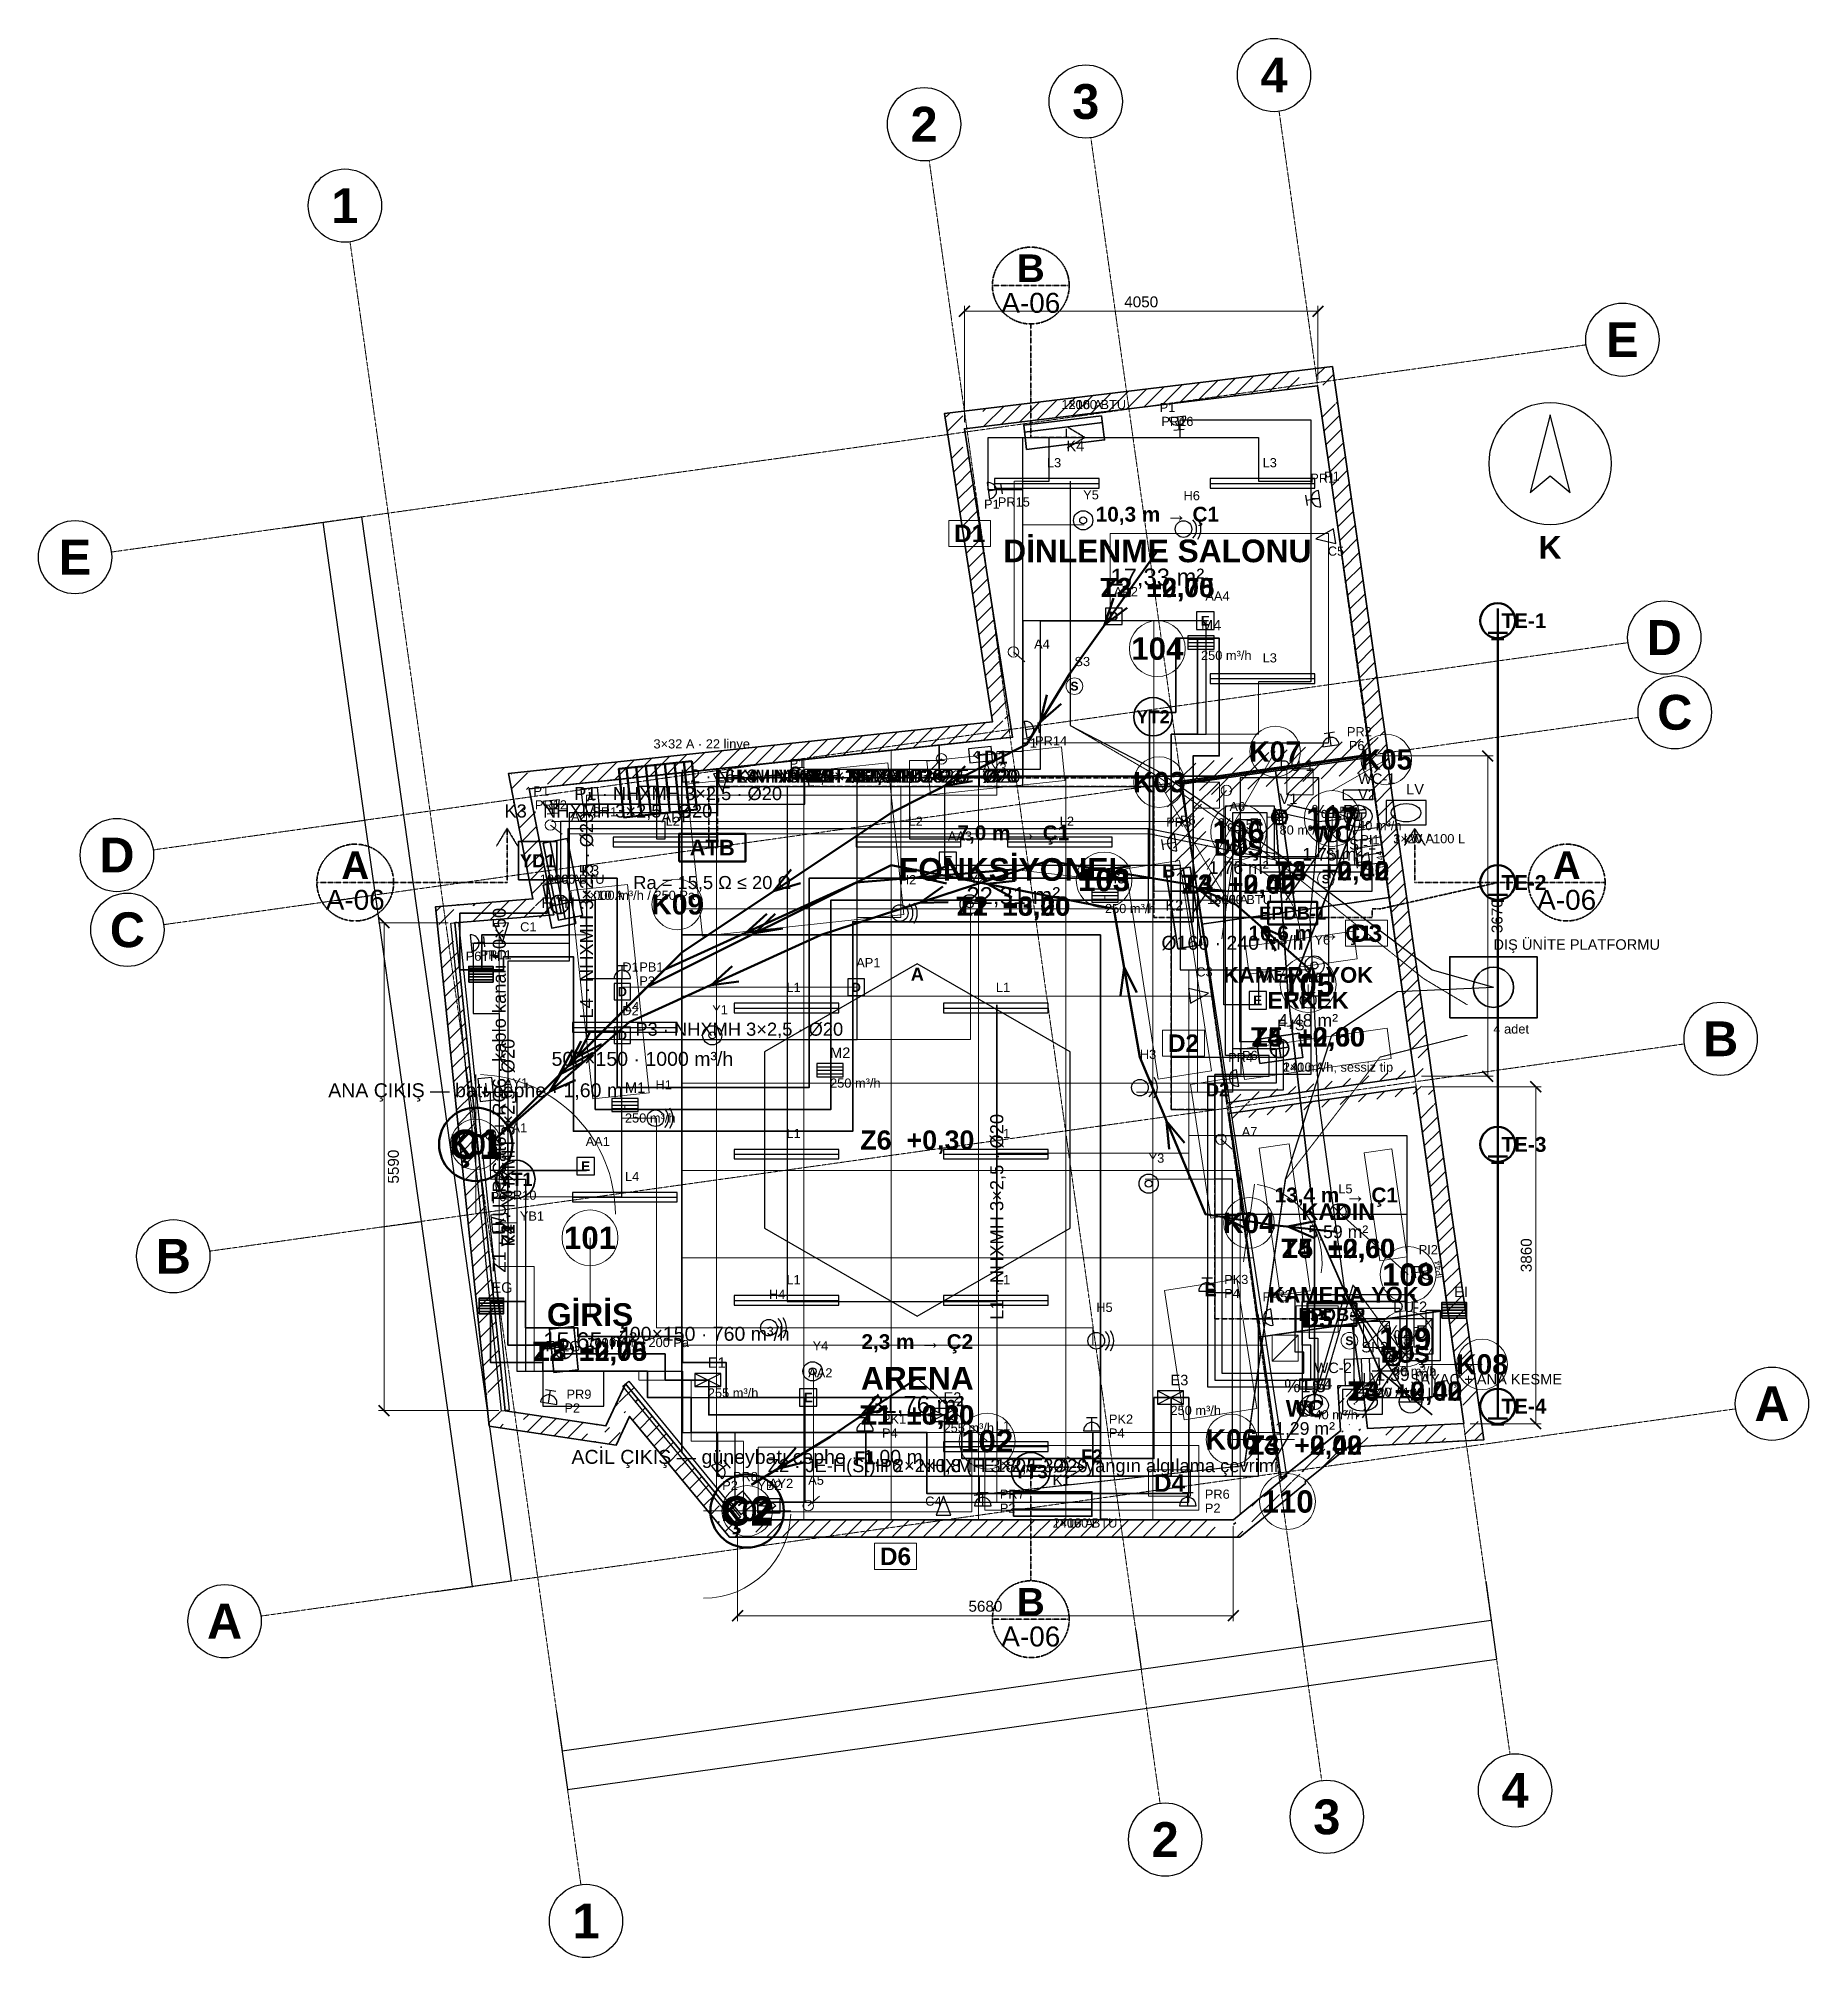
# Model space of a CAD drawing. Header units: millimetres. Extents: x -4770 to 15512, y -5017 to 16972.
import ezdxf
from ezdxf.enums import TextEntityAlignment as Align

# ---------------------------------------------------------------- set-up
doc = ezdxf.new("R2010")
doc.units = ezdxf.units.MM
doc.linetypes.add('DASHDOT', pattern=[3.556, 2.54, -0.508, 0, -0.508])
doc.linetypes.add('DASHED', pattern=[1.524, 1.27, -0.254])
for name, color, linetype, lineweight in [('A-CEPHE', 5, 'Continuous', 25), ('A-DUVAR-MEVCUT', 8, 'Continuous', 35), ('A-DUVAR-YENI', 1, 'Continuous', 35), ('A-EKIPMAN', 9, 'Continuous', 18), ('A-KAPI', 8, 'Continuous', 18), ('A-KESIT-HAT', 1, 'DASHDOT', 35), ('A-MAHAL', 250, 'Continuous', 18), ('A-MOBILYA', 9, 'Continuous', 18), ('A-TAVAN-KAPAK', 150, 'Continuous', 18), ('A-TAVAN-SINIR', 150, 'Continuous', 25), ('A-TAVAN-YAZI', 150, 'Continuous', 13), ('A-YANGIN-EKIP', 1, 'Continuous', 35), ('A-YANGIN-KACIS', 3, 'Continuous', 50), ('A-YAZI', 7, 'Continuous', 13), ('A-ZEMIN-DERZ', 253, 'Continuous', 13), ('A-ZEMIN-SINIR', 30, 'Continuous', 25), ('A-ZEMIN-YAZI', 30, 'Continuous', 13), ('E-AYD-ACIL', 3, 'Continuous', 25), ('E-AYD-ANAHTAR', 2, 'Continuous', 18), ('E-AYD-ARMATUR', 2, 'Continuous', 25), ('E-AYD-DOWNLIGHT', 2, 'Continuous', 25), ('E-AYD-LINYE', 2, 'Continuous', 25), ('E-AYD-SORTI', 2, 'DASHED', 18), ('E-KUVVET-CIHAZ', 5, 'Continuous', 25), ('E-KUVVET-LINYE', 5, 'Continuous', 25), ('E-KUVVET-PRIZ', 5, 'Continuous', 25), ('E-PANO', 7, 'Continuous', 50), ('E-TOPRAK-BARA', 3, 'Continuous', 50), ('E-TOPRAK-ELEKTROT', 3, 'Continuous', 50), ('E-TOPRAK-ILETKEN', 3, 'DASHDOT', 35), ('E-TOPRAK-SERIT', 3, 'Continuous', 50), ('E-TOPRAK-YAZI', 3, 'Continuous', 13), ('E-YAZI', 7, 'Continuous', 13), ('E-ZAYIF-KAMERA', 6, 'Continuous', 25), ('E-ZAYIF-LINYE', 6, 'DASHED', 13), ('E-ZAYIF-SES', 6, 'Continuous', 25), ('E-ZAYIF-TAVA', 6, 'Continuous', 18), ('E-ZAYIF-VERI', 6, 'Continuous', 25), ('E-ZAYIF-YANGIN', 1, 'Continuous', 25), ('G-AKS-BALON', 8, 'Continuous', 25), ('G-AKS-HAT', 8, 'DASHDOT', 18), ('G-KUZEY', 7, 'Continuous', 25), ('G-OLCU', 7, 'Continuous', 13), ('G-OLCU-ZINCIR', 7, 'Continuous', 13), ('M-HAVA-BESLEME', 3, 'Continuous', 35), ('M-HAVA-BRANSMAN', 3, 'DASHED', 18), ('M-HAVA-CIHAZ', 2, 'Continuous', 35), ('M-HAVA-EGZOZ', 1, 'Continuous', 35), ('M-HAVA-ISLAK', 6, 'Continuous', 25), ('M-HAVA-MENFEZ', 3, 'Continuous', 25), ('M-KLIMA-BAKIR', 4, 'Continuous', 25), ('M-KLIMA-DIS', 4, 'Continuous', 35), ('M-KLIMA-DRENAJ', 4, 'DASHED', 18), ('M-KLIMA-IC', 4, 'Continuous', 35), ('M-SIHHI-CIHAZ', 8, 'Continuous', 25), ('M-SIHHI-PIS', 8, 'Continuous', 35), ('M-SIHHI-SICAK', 30, 'DASHED', 25), ('M-SIHHI-TEMIZ', 5, 'Continuous', 25), ('M-YAZI', 7, 'Continuous', 13)]:
    doc.layers.add(name, color=color, linetype=linetype, lineweight=lineweight)
doc.styles.add('GYM', font='arial.ttf')
doc.styles.add('GYM-B', font='arialbd.ttf')
doc.styles.add('OpenSansCondensed-Light', font='OpenSansCondensed-Light.ttf')
doc.dimstyles.new('EZDXF', dxfattribs={"dimtxt": 0.25, "dimasz": 0.175, "dimexe": 0.375, "dimexo": 0.125, "dimgap": 0.1, "dimtad": 1, "dimlfac": 100, "dimzin": 12, "dimdsep": 46, "dimtxsty": 'OpenSansCondensed-Light', "dimblk": 'ARCHTICK', "dimcen": 2.5, "dimazin": 3, "dimtfac": 0.5, "dimtmove": 2, "dimatfit": 3})
doc.dimstyles.new('GYM-50', dxfattribs={"dimscale": 50, "dimtxt": 2.5, "dimasz": 2.5, "dimexe": 1.25, "dimexo": 1.5, "dimgap": 0.9, "dimtad": 1, "dimdec": 0, "dimtxsty": 'GYM', "dimblk": 'ARCHTICK', "dimcen": 2.5, "dimclrd": 7, "dimclre": 7, "dimclrt": 7, "dimazin": 3, "dimtfac": 1, "dimtmove": 0, "dimatfit": 3, "dimlwd": 18, "dimlwe": 13})

msp = doc.modelspace()

# ---------------------------------------------------------------- texts
at = {"layer": 'A-EKIPMAN', "style": 'GYM-B'}
for s, p in [('D1', (6200, 8736.25055)), ('C', (3900, 8553.31202)), ('B', (8180, 7432.8534)), ('A', (5300, 6249.88661)), ('D2', (8740, 4925.57862)), ('E', (8660, 2634.89996)), ('F1', (4700, 710)), ('F2', (7300, 730))]:
    msp.add_text(s, height=150, dxfattribs=at).set_placement(p, align=Align.MIDDLE_CENTER)
at = {"layer": 'A-KESIT-HAT'}
for s, height, style, p in [('B', 316.8, 'GYM-B', (6600, 14338)), ('A-06', 228.8, 'GYM', (6600, 13942)), ('A', 316.8, 'GYM-B', (-1140, 7498)), ('A', 316.8, 'GYM-B', (12740, 7498)), ('A-06', 228.8, 'GYM', (-1140, 7102)), ('A-06', 228.8, 'GYM', (12740, 7102)), ('B', 316.8, 'GYM-B', (6600, -942)), ('A-06', 228.8, 'GYM', (6600, -1338))]:
    msp.add_text(s, height=height, dxfattribs=dict(at, style=style)).set_placement(p, align=Align.MIDDLE_CENTER)
at = {"layer": 'A-MAHAL', "style": 'GYM-B'}
for s, height, p in [('D1', 200, (5900, 11300)), ('104', 256, (8050, 9980)), ('K07', 232, (9400, 8800.99963)), ('K05', 232, (10673.53829, 8710)), ('K03', 232, (8070, 8450.99963)), ('107', 256, (10054.23645, 8035.00017)), ('106', 256, (8981.23664, 7882.2495)), ('103', 256, (7439.23048, 7330)), ('K09', 232, (2550, 7050)), ('D3', 200, (10447.46134, 6720)), ('105', 256, (9777.09054, 6131.43909)), ('D2', 200, (8350, 5460)), ('K01', 232, (240, 4300)), ('K04', 232, (9100, 3400)), ('101', 256, (1550, 3230)), ('108', 256, (10922.70129, 2808.50033)), ('D5', 200, (9880, 2300)), ('109', 256, (10890.77574, 2073.62044)), ('K08', 232, (11770, 1780)), ('102', 256, (6100, 900)), ('K06', 232, (8900, 920)), ('D4', 200, (8190, 420)), ('110', 256, (9542.088, 208.58984)), ('K02', 232, (3350, 100)), ('D6', 200, (5050, -420))]:
    msp.add_text(s, height=height, dxfattribs=at).set_placement(p, align=Align.MIDDLE_CENTER)
at = {"layer": 'A-TAVAN-YAZI', "style": 'GYM-B'}
for s, p in [('T2  +2,75', (8050, 10680)), ('T3  +2,40', (10054.23645, 7435.00017)), ('T3  +2,40', (8981.23664, 7282.2495)), ('T1  +3,20', (6400, 7030)), ('T4  +2,60', (9777.09054, 5531.43909)), ('T4  +2,60', (10122.70129, 3108.50033)), ('T2  +2,75', (1550, 1930)), ('T3  +2,40', (10890.77574, 1473.62044)), ('T1  +3,20', (5300, 1200)), ('T3  +2,40', (9742.088, 855))]:
    msp.add_text(s, height=220, dxfattribs=at).set_placement(p, align=Align.MIDDLE_CENTER)
at = {"layer": 'A-YANGIN-EKIP', "style": 'GYM-B'}
for s, p in [('YT2', (8000, 9200)), ('YD1', (950, 7550)), ('YT1', (700, 3900)), ('YT3', (6600, 550))]:
    msp.add_text(s, height=150, dxfattribs=at).set_placement(p, align=Align.MIDDLE_CENTER)
at = {"layer": 'A-YANGIN-KACIS'}
for s, height, style, p in [('10,3 m → Ç1', 170, 'GYM-B', (8050, 11520)), ('7,0 m → Ç1', 170, 'GYM-B', (6400, 7870)), ('10,6 m → Ç1', 170, 'GYM-B', (9800, 6720)), ('ANA ÇIKIŞ — batı cephe · 1,60 m', 160, 'GYM', (240, 4920)), ('Ç1', 336, 'GYM-B', (240, 4300)), ('13,4 m → Ç1', 170, 'GYM-B', (10100, 3720)), ('2,3 m → Ç2', 170, 'GYM-B', (5300, 2040)), ('ACİL ÇIKIŞ — güneybatı cephe · 1,00 m', 160, 'GYM', (3350, 720)), ('Ç2', 336, 'GYM-B', (3350, 100))]:
    msp.add_text(s, height=height, dxfattribs=dict(at, style=style)).set_placement(p, align=Align.MIDDLE_CENTER)
at = {"layer": 'A-YAZI'}
for s, height, style, p in [('DİNLENME SALONU', 260, 'GYM-B', (8050, 11100)), ('17,33 m²', 195, 'GYM', (8050, 10800)), ('WC', 190, 'GYM-B', (10054.23645, 7855.00017)), ('DUŞ', 190, 'GYM-B', (8981.23664, 7702.2495)), ('1,75 m²', 145, 'GYM', (10054.23645, 7625.00017)), ('FONKSİYONEL', 260, 'GYM-B', (6400, 7450)), ('1,76 m²', 145, 'GYM', (8981.23664, 7472.2495)), ('22,31 m²', 195, 'GYM', (6400, 7150)), ('ERKEK', 190, 'GYM-B', (9777.09054, 5951.43909)), ('4,48 m²', 145, 'GYM', (9777.09054, 5721.43909)), ('KADIN', 190, 'GYM-B', (10122.70129, 3528.50033)), ('5,59 m²', 145, 'GYM', (10122.70129, 3298.50033)), ('GİRİŞ', 260, 'GYM-B', (1550, 2350)), ('15,65 m²', 195, 'GYM', (1550, 2050)), ('DUŞ', 190, 'GYM-B', (10890.77574, 1893.62044)), ('ARENA', 260, 'GYM-B', (5300, 1620)), ('1,39 m²', 145, 'GYM', (10890.77574, 1663.62044)), ('31,76 m²', 195, 'GYM', (5300, 1320)), ('WC', 190, 'GYM-B', (9742.088, 1275)), ('1,29 m²', 145, 'GYM', (9742.088, 1045))]:
    msp.add_text(s, height=height, dxfattribs=dict(at, style=style)).set_placement(p, align=Align.MIDDLE_CENTER)
at = {"layer": 'A-ZEMIN-YAZI'}
for s, height, style, p in [('Z3  ±0,00', 220, 'GYM-B', (8050, 10680)), ('%1,5', 150, 'GYM', (10054.23645, 8115.00017)), ('%1,5', 150, 'GYM', (8981.23664, 7962.2495)), ('Z4  −0,02', 220, 'GYM-B', (10054.23645, 7435.00017)), ('Z4  −0,02', 220, 'GYM-B', (8981.23664, 7282.2495)), ('Z2  ±0,00', 220, 'GYM-B', (6400, 7030)), ('Z5  ±0,00', 220, 'GYM-B', (9777.09054, 5531.43909)), ('Z6  +0,30', 220, 'GYM-B', (5300, 4350)), ('Z5  ±0,00', 220, 'GYM-B', (10122.70129, 3108.50033)), ('%1,5', 150, 'GYM', (10890.77574, 2153.62044)), ('Z3  ±0,00', 220, 'GYM-B', (1550, 1930)), ('%1,5', 150, 'GYM', (9742.088, 1535)), ('Z4  −0,02', 220, 'GYM-B', (10890.77574, 1473.62044)), ('Z1  ±0,00', 220, 'GYM-B', (5300, 1200)), ('Z4  −0,02', 220, 'GYM-B', (9742.088, 855))]:
    msp.add_text(s, height=height, dxfattribs=dict(at, style=style)).set_placement(p, align=Align.MIDDLE_CENTER)
at = {"layer": 'E-TOPRAK-YAZI'}
for s, height, style, p in [('TE-1', 170, 'GYM-B', (12250, 10300)), ('ATB', 180, 'GYM-B', (2950, 7700)), ('Ra = 15,5 Ω ≤ 20 Ω', 150, 'GYM', (2950, 7300)), ('TE-2', 170, 'GYM-B', (12250, 7300)), ('EPDB-1', 150, 'GYM-B', (9600, 6950)), ('TE-3', 170, 'GYM-B', (12250, 4300)), ('EPDB-2', 150, 'GYM-B', (10050, 2350)), ('TE-4', 170, 'GYM-B', (12250, 1300))]:
    msp.add_text(s, height=height, dxfattribs=dict(at, style=style)).set_placement(p, align=Align.MIDDLE_CENTER)
at = {"layer": 'E-YAZI'}
for s, height, style, p in [('L2 · NHXMH 3×2,5 · Ø20', 150, 'GYM', (3760, 8520)), ('L6 · NHXMH 3×2,5 · Ø20', 150, 'GYM', (4160, 8520)), ('K4 · NHXMH 3×2,5 · Ø20', 150, 'GYM', (4410, 8520)), ('L3 · NHXMH 3×2,5 · Ø20', 150, 'GYM', (4410, 8520)), ('W1 · NHXMH 3×2,5 · Ø20', 150, 'GYM', (5260, 8520)), ('W2 · NHXMH 3×2,5 · Ø20', 150, 'GYM', (5260, 8520)), ('V2 · NHXMH 3×2,5 · Ø20', 150, 'GYM', (5260, 8520)), ('P5 · NHXMH 3×2,5 · Ø20', 150, 'GYM', (5260, 8520)), ('K2 · NHXMH 3×2,5 · Ø20', 150, 'GYM', (5260, 8520)), ('L5 · NHXMH 3×2,5 · Ø20', 150, 'GYM', (5260, 8520)), ('P1 · NHXMH 3×2,5 · Ø20', 150, 'GYM', (2560, 8320)), ('K3 · NHXMH 3×2,5 · Ø20', 150, 'GYM', (1760, 8120)), ('KAMERA YOK', 180, 'GYM-B', (9661.9429, 6242)), ('P3 · NHXMH 3×2,5 · Ø20', 150, 'GYM', (3260, 5620)), ('KAMERA YOK', 180, 'GYM-B', (10184.2467, 2578)), ('Z2 · JE-H(St)H 2×2×0,8 (FE180/E30) · yangın algılama çevrimi', 150, 'GYM', (6510, 620)), ('P6 · NHXMH 3×2,5 · Ø20', 150, 'GYM', (6060, 620))]:
    msp.add_text(s, height=height, dxfattribs=dict(at, style=style)).set_placement(p, align=Align.MIDDLE_CENTER)
at = {"layer": 'E-YAZI', "style": 'GYM'}
for s, p in [('L4 · NHXMH 3×2,5 · Ø20', (1510, 6920)), ('Z1 · U/UTP Cat6 + RG6 · kablo kanalı 50×50', (510, 4920)), ('P2 · NHXMH 3×2,5 · Ø20', (610, 4320)), ('P4 · NHXMH 3×2,5 · Ø20', (610, 4320)), ('K1 · NHXMH 3×2,5 · Ø20', (610, 4320)), ('V1 · NHXMH 3×2,5 · Ø20', (610, 4320)), ('L1 · NHXMH 3×2,5 · Ø20', (6210, 3470))]:
    msp.add_text(s, height=150, rotation=90, dxfattribs=at).set_placement(p, align=Align.MIDDLE_CENTER)
at = {"layer": 'G-AKS-BALON', "style": 'GYM-B'}
for s, p in [('4', (9386.42289, 16552.01029)), ('3', (7229.60505, 16248.88931)), ('2', (5377.23919, 15988.55627)), ('1', (-1258.20667, 15056.00517)), ('E', (13378.20927, 13519.68238)), ('E', (-4350.23863, 11028.11152)), ('D', (13857.833, 10106.98224)), ('C', (13978.16993, 9250.74044)), ('D', (-3870.61491, 7615.41138)), ('C', (-3750.27797, 6759.16958)), ('B', (14503.93786, 5509.70723)), ('B', (-3224.51004, 3018.13636)), ('A', (15091.55678, 1328.58142)), ('A', (-2636.89113, -1162.98945)), ('4', (12148.53164, -3101.41469)), ('3', (9991.7138, -3404.53567)), ('2', (8139.34795, -3664.86871)), ('1', (1503.90208, -4597.41981))]:
    msp.add_text(s, height=399, dxfattribs=at).set_placement(p, align=Align.MIDDLE_CENTER)
at = {"layer": 'M-YAZI', "style": 'GYM'}
for s, p in [('Ø160 · 240 m³/h', (8910, 6610)), ('500×150 · 1000 m³/h', (2150, 5280)), ('400×150 · 760 m³/h', (2860, 2130))]:
    msp.add_text(s, height=160, dxfattribs=at).set_placement(p, align=Align.MIDDLE_CENTER)

# ---------------------------------------------------------------- blocks, each defined once
blk = doc.blocks.new('G_KUZEY')
blk.add_lwpolyline([(0, 560), (-230, -330), (0, -140), (230, -330)], close=True)
blk.add_circle((0, 0), 700)
at = {"style": 'GYM-B'}
blk.add_text('K', height=260, dxfattribs=at).set_placement((0, -960), align=Align.MIDDLE_CENTER)
blk = doc.blocks.new('_ARCHTICK')
at = {"color": 0, "linetype": 'BYBLOCK', "const_width": 0.15}
blk.add_lwpolyline([(-0.5, -0.5), (0.5, 0.5)], dxfattribs=at)
blk = doc.blocks.new('M_MENFEZ_BESLEME')
for p, q in [((-150, 40), (150, 40)), ((-150, 0), (150, 0)), ((-150, -40), (150, -40))]:
    blk.add_line(p, q)
blk.add_lwpolyline([(-150, -75), (150, -75), (150, 75), (-150, 75)], close=True)
at = {"style": 'GYM'}
for tag, p, height in [('KOD', (0, 140), 120), ('DEBI', (0, -200), 105)]:
    blk.add_attdef(tag, p, '', height=height, dxfattribs=at)
blk = doc.blocks.new('M_MENFEZ_EGZOZ')
for p, q in [((-150, -75), (150, 75)), ((-150, 75), (150, -75))]:
    blk.add_line(p, q)
blk.add_lwpolyline([(-150, -75), (150, -75), (150, 75), (-150, 75)], close=True)
at = {"style": 'GYM'}
for tag, p, height in [('KOD', (0, 140), 120), ('DEBI', (0, -200), 105)]:
    blk.add_attdef(tag, p, '', height=height, dxfattribs=at)
blk = doc.blocks.new('M_VALF')
for p, q in [((-90, 0), (90, 0)), ((0, -90), (0, 90))]:
    blk.add_line(p, q)
blk.add_circle((0, 0), 90)
at = {"style": 'GYM'}
for tag, p, height in [('KOD', (0, 150), 120), ('DEBI', (0, -200), 105)]:
    blk.add_attdef(tag, p, '', height=height, dxfattribs=at)
blk = doc.blocks.new('M_FAN')
for q in [(-105, 0), (0, 105), (105, 0), (0, -105)]:
    blk.add_line((0, 0), q)
blk.add_lwpolyline([(-250, -140), (250, -140), (250, 140), (-250, 140)], close=True)
blk.add_circle((0, 0), 105)
at = {"style": 'GYM'}
for tag, p, height in [('KOD', (0, 210), 120), ('TANIM', (0, -270), 105)]:
    blk.add_attdef(tag, p, '', height=height, dxfattribs=at)
blk = doc.blocks.new('M_PANJUR')
for p, q in [((-140, 64), (140, 64)), ((-140, 32), (140, 32)), ((-140, 0), (140, 0)), ((-140, -32), (140, -32)), ((-140, -64), (140, -64))]:
    blk.add_line(p, q)
blk.add_lwpolyline([(-140, -90), (140, -90), (140, 90), (-140, 90)], close=True)
at = {"style": 'GYM'}
blk.add_attdef('KOD', (0, 150), '', height=120, dxfattribs=at)
blk = doc.blocks.new('M_KLIMA_IC')
blk.add_line((-450, -60), (450, -60))
blk.add_lwpolyline([(-450, -140), (450, -140), (450, 140), (-450, 140)], close=True)
at = {"style": 'GYM'}
for tag, p, height in [('KOD', (0, 215), 120), ('KAPASITE', (0, -270), 105)]:
    blk.add_attdef(tag, p, '', height=height, dxfattribs=at)
blk = doc.blocks.new('M_KLIMA_DIS')
blk.add_lwpolyline([(-500, -350), (500, -350), (500, 350), (-500, 350)], close=True)
blk.add_circle((0, 0), 230)
at = {"style": 'GYM'}
for tag, p, height in [('KOD', (0, 430), 120), ('ADET', (0, -530), 105)]:
    blk.add_attdef(tag, p, '', height=height, dxfattribs=at)
blk = doc.blocks.new('M_KLOZET')
blk.add_lwpolyline([(-170, 150), (170, 150), (170, 260), (-170, 260)], close=True)
blk.add_ellipse((0, -40), major_axis=(160, 0), ratio=0.78)
at = {"style": 'GYM'}
blk.add_attdef('KOD', (0, 330), '', height=120, dxfattribs=at)
blk = doc.blocks.new('M_LAVABO')
blk.add_lwpolyline([(-230, -140), (230, -140), (230, 140), (-230, 140)], close=True)
blk.add_ellipse((0, 0), major_axis=(170, 0), ratio=0.62)
at = {"style": 'GYM'}
blk.add_attdef('KOD', (0, 210), '', height=120, dxfattribs=at)
blk = doc.blocks.new('M_DUS')
blk.add_line((-450, -450), (450, 450))
blk.add_lwpolyline([(-450, -450), (450, -450), (450, 450), (-450, 450)], close=True)
blk.add_circle((0, 0), 80)
at = {"style": 'GYM'}
blk.add_attdef('KOD', (0, 530), '', height=120, dxfattribs=at)
blk = doc.blocks.new('M_SUZGEC')
blk.add_lwpolyline([(-75, -75), (75, -75), (75, 75), (-75, 75)], close=True)
blk.add_circle((0, 0), 42)
blk = doc.blocks.new('M_ISITICI')
for p, q in [((-90, -150), (-90, 150)), ((0, -150), (0, 150)), ((90, -150), (90, 150))]:
    blk.add_line(p, q)
blk.add_lwpolyline([(-200, -150), (200, -150), (200, 150), (-200, 150)], close=True)
at = {"style": 'GYM'}
for tag, p, height in [('KOD', (0, 225), 120), ('GUC', (0, -285), 105)]:
    blk.add_attdef(tag, p, '', height=height, dxfattribs=at)
blk = doc.blocks.new('M_SAYAC')
blk.add_line((-130, 0), (130, 0))
blk.add_circle((0, 0), 130)
at = {"style": 'GYM'}
blk.add_attdef('KOD', (0, 200), '', height=120, dxfattribs=at)
blk = doc.blocks.new('E_ARMATUR_LINEER')
blk.add_line((-600, 0), (600, 0))
blk.add_lwpolyline([(-600, -55), (600, -55), (600, 55), (-600, 55)], close=True)
at = {"style": 'GYM'}
blk.add_attdef('LINYE', (0, 185), '', height=105, dxfattribs=at)
blk = doc.blocks.new('E_DOWNLIGHT')
for p, q in [((-64, -64), (64, 64)), ((-64, 64), (64, -64))]:
    blk.add_line(p, q)
blk.add_circle((0, 0), 90)
at = {"style": 'GYM'}
blk.add_attdef('LINYE', (0, 210), '', height=105, dxfattribs=at)
blk = doc.blocks.new('E_ACIL')
blk.add_lwpolyline([(-100, -100), (100, -100), (100, 100), (-100, 100)], close=True)
at = {"style": 'GYM-B'}
blk.add_text('E', height=110, dxfattribs=at).set_placement((0, 0), align=Align.MIDDLE_CENTER)
at = {"style": 'GYM'}
blk.add_attdef('KOD', (0, 230), '', height=105, dxfattribs=at)
blk = doc.blocks.new('E_YONLENDIRME')
for points in [[(-130, -80), (130, -80), (130, 80), (-130, 80)], [(30, 45), (80, 0), (30, -45)]]:
    blk.add_lwpolyline(points, close=True)
blk.add_lwpolyline([(-70, 0), (30, 0)])
at = {"style": 'GYM'}
blk.add_attdef('KOD', (0, 205), '', height=105, dxfattribs=at)
blk = doc.blocks.new('E_ANAHTAR')
blk.add_line((0, 0), (130, 110))
blk.add_circle((0, 0), 60)
at = {"style": 'GYM'}
blk.add_attdef('KOD', (0, 240), '', height=105, dxfattribs=at)
blk = doc.blocks.new('E_SENSOR')
blk.add_circle((0, 0), 95)
at = {"style": 'GYM-B'}
blk.add_text('S', height=100, dxfattribs=at).set_placement((0, 0), align=Align.MIDDLE_CENTER)
at = {"style": 'GYM'}
blk.add_attdef('KOD', (0, 230), '', height=105, dxfattribs=at)
blk = doc.blocks.new('E_PANO')
for p, q in [((-330, -280), (-330, 280)), ((-220, -280), (-220, 280)), ((-110, -280), (-110, 280)), ((0, -280), (0, 280)), ((110, -280), (110, 280)), ((220, -280), (220, 280)), ((330, -280), (330, 280))]:
    blk.add_line(p, q)
blk.add_lwpolyline([(-420, -280), (420, -280), (420, 280), (-420, 280)], close=True)
at = {"style": 'GYM'}
for tag, p, height in [('KOD', (0, 380), 120), ('TANIM', (0, -470), 105)]:
    blk.add_attdef(tag, p, '', height=height, dxfattribs=at)
blk = doc.blocks.new('E_PRIZ')
for p, q in [((-95, 0), (95, 0)), ((-60, 150), (60, 150)), ((0, 0), (0, 150))]:
    blk.add_line(p, q)
blk.add_arc((0, 0), 95, 0, 180)
at = {"style": 'GYM'}
for tag, p in [('KOD', (195, 80)), ('LINYE', (195, -80))]:
    blk.add_attdef(tag, p, '', height=105, dxfattribs=at)
blk = doc.blocks.new('E_PRIZ_IP44')
for p, q in [((-95, 0), (95, 0)), ((-60, 150), (60, 150)), ((0, 0), (0, 150))]:
    blk.add_line(p, q)
blk.add_arc((0, 0), 95, 0, 180)
at = {"style": 'GYM'}
blk.add_text('IP44', height=70, dxfattribs=at).set_placement((0, -120), align=Align.MIDDLE_CENTER)
blk.add_attdef('KOD', (205, 80), '', height=105, dxfattribs=at)
blk = doc.blocks.new('E_KAMERA')
blk.add_lwpolyline([(-110, -85), (110, 0), (-110, 85)], close=True)
at = {"style": 'GYM'}
blk.add_attdef('KOD', (0, 210), '', height=105, dxfattribs=at)
blk = doc.blocks.new('E_HOPARLOR')
blk.add_circle((0, 0), 95)
for radius, start, end in [(150, -45, 45), (200, -35, 35)]:
    blk.add_arc((0, 0), radius, start, end)
at = {"style": 'GYM'}
blk.add_attdef('KOD', (0, 330), '', height=105, dxfattribs=at)
blk = doc.blocks.new('E_VERI')
blk.add_lwpolyline([(-95, -95), (95, -95), (95, 95), (-95, 95)], close=True)
at = {"style": 'GYM-B'}
blk.add_text('D', height=105, dxfattribs=at).set_placement((0, 0), align=Align.MIDDLE_CENTER)
at = {"style": 'GYM'}
blk.add_attdef('KOD', (0, 230), '', height=105, dxfattribs=at)
blk = doc.blocks.new('E_DEDEKTOR')
for radius in [110, 40]:
    blk.add_circle((0, 0), radius)
at = {"style": 'GYM'}
blk.add_attdef('KOD', (0, 240), '', height=105, dxfattribs=at)
blk = doc.blocks.new('E_YANGIN_BUTON')
blk.add_lwpolyline([(-95, -95), (95, -95), (95, 95), (-95, 95)], close=True)
at = {"style": 'GYM-B'}
blk.add_text('Y', height=105, dxfattribs=at).set_placement((0, 0), align=Align.MIDDLE_CENTER)
at = {"style": 'GYM'}
blk.add_attdef('KOD', (0, 230), '', height=105, dxfattribs=at)

# ---------------------------------------------------------------- dimensions: what is measured, and where the dimension line sits
at = {"layer": 'G-OLCU'}
for base, p1, p2 in [((5840, 13845), (5840, 12500), (9890, 12990)), ((3240, -1100), (3240, 0), (8920, 0))]:
    msp.add_linear_dim(base=base, p1=p1, p2=p2, dimstyle='GYM-50', dxfattribs=at).render()
for base, p1, p2 in [((11835, 8750), (10470, 8750), (11000, 5080)), ((-810, 6840), (0, 6840), (580, 1250)), ((12385, 1100), (11560, 1100), (11010, 4960))]:
    msp.add_linear_dim(base=base, p1=p1, p2=p2, angle=90, dimstyle='GYM-50', dxfattribs=at).render()
at = {"layer": 'G-OLCU-ZINCIR'}
for base, p1, p2, angle in [((650.79886, -700.93475), (-240.4424, -826.19055), (-1953.78991, 11364.91042), 98), ((-1028.54555, 8014.83818), (-1474.16618, 7952.21028), (-1953.78991, 11364.91042), 98), ((-908.20861, 7158.59638), (-1353.82924, 7095.96848), (-1474.16618, 7952.21028), 98), ((-382.44068, 3417.56316), (-828.06131, 3354.93527), (-1353.82924, 7095.96848), 98), ((205.17823, -763.56265), (-240.4424, -826.19055), (-828.06131, 3354.93527), 98), ((1292.35897, -3092.21235), (1167.10318, -2200.97108), (11811.73274, -704.96596), 8), ((9717.54279, -1453.70757), (9654.91489, -1008.08694), (11811.73274, -704.96596), 8), ((7865.17694, -1714.04061), (7802.54904, -1268.41998), (9654.91489, -1008.08694), 8), ((1229.73107, -2646.59171), (1167.10318, -2200.97108), (7802.54904, -1268.41998), 8)]:
    msp.add_linear_dim(base=base, p1=p1, p2=p2, angle=angle, dimstyle='EZDXF', dxfattribs=at).render()

# ---------------------------------------------------------------- hatches: boundary and pattern name
at = {"layer": 'A-DUVAR-MEVCUT'}
h = msp.add_hatch(dxfattribs=at)
h.set_pattern_fill('ANSI31', scale=40)
h.paths.add_polyline_path([(11012, 4959), (11563, 1104), (11760.98784, 1132.29865), (11209.98784, 4987.29865)])
h.paths.add_polyline_path([(11353, 1092.99729), (11563, 1104), (11532.98444, 1314), (11735.01704, 1314), (11773, 1048.25716), (11773, 914.72839), (11377.37373, 894), (11353, 894)])
h.paths.add_polyline_path([(11563, 1104), (10456, 1046), (10466.46442, 846.27395), (11573.46442, 904.27395)])
h.paths.add_polyline_path([(10432.29032, 1256), (10456, 1046), (10666, 1057.00271), (10666, 856.72839), (10278.39157, 836.42009), (10275.47486, 862.25383), (10246, 838.72565), (10246, 1256)])
h.paths.add_polyline_path([(10456, 1046), (10400, 1542), (10201.26266, 1519.56191), (10257.26266, 1023.56191)])
h.paths.add_polyline_path([(10190, 1332), (10190, 1534.60563), (10400, 1542), (10423.70968, 1332)])
h.paths.add_polyline_path([(10400, 1542), (10116, 1532), (10123.03789, 1332.12387), (10407.03789, 1342.12387)])
h.paths.add_polyline_path([(10326, 1322), (10129.89105, 1322), (10116, 1532), (10326, 1539.39437)])
h.paths.add_polyline_path([(10116, 1532), (10150, 1018), (10349.56388, 1031.20072), (10315.56388, 1545.20072)])
h.paths.add_polyline_path([(9940, 850.36842), (10150, 1018), (10136.10895, 1228), (10360, 1228), (10360, 840.69587), (10278.39157, 836.42009), (10275.47486, 862.25383), (10207.50852, 808), (9940, 808)])
h.paths.add_polyline_path([(10150, 1018), (9527.47436, 521.07164), (9652.24609, 364.7642), (10274.77173, 861.69256)])
h.paths.add_polyline_path([(9317.47436, 322.81752), (9531, 498), (9527.47436, 521.07164), (9737.47436, 688.70322), (9737.47436, 408.70048), (9618.47696, 311.07164), (9317.47436, 311.07164)])
h.paths.add_polyline_path([(9527.47436, 521.07164), (9531, 498), (9728.70495, 528.21182), (9725.17931, 551.28346)])
h.paths.add_polyline_path([(9321, 325.71005), (9531, 498), (9527.47436, 521.07164), (9741, 691.51754), (9741, 411.59301), (9590.35551, 288), (9321, 288)])
h.paths.add_polyline_path([(9531, 498), (8924, 0), (9050.85552, -154.62108), (9657.85552, 343.37892)])
h.paths.add_polyline_path([(9134, -86.40699), (8995.54426, -200), (8714, -200), (8714, 0), (8924, 0), (9134, 172.28995)])
h.paths.add_polyline_path([(8924, 0), (3241, 0), (3241, -200), (8924, -200)])
h.paths.add_polyline_path([(3067.59807, 210), (3241, 0), (3451, 0), (3451, -200), (3146.77475, -200), (3031, -59.78993), (3031, 210)])
h.paths.add_polyline_path([(3241, 0), (1957, 1555), (1802.78013, 1427.65703), (3086.78013, -127.34297)])
h.paths.add_polyline_path([(1858.5625, 1345), (1957, 1555), (2130.40193, 1345)])
h.paths.add_polyline_path([(1957, 1555), (1732, 1075), (1913.09179, 990.11322), (2138.09179, 1470.11322)])
h.paths.add_polyline_path([(1522, 904.11387), (1522, 1106.32697), (1732, 1075), (1830.4375, 1285), (1942, 1285), (1942, 1051.78408), (1854.44496, 865), (1784.19936, 865)])
h.paths.add_polyline_path([(1732, 1075), (579, 1247), (549.49132, 1049.18888), (1702.49132, 877.18888)])
h.paths.add_polyline_path([(557.26033, 1457), (579, 1247), (789, 1215.67303), (789, 1037), (631.19936, 1037), (396.03926, 1072.08026), (369, 1333.27294), (369, 1457)])
h.paths.add_polyline_path([(579, 1247), (0, 6840), (-198.93685, 6819.40561), (380.06315, 1226.40561)])
h.paths.add_polyline_path([(210, 6856.82218), (0, 6840), (21.73967, 6630), (-179.32916, 6630), (-210, 6926.27294), (-210, 7023.81848), (116.83741, 7050), (210, 7050)])
h.paths.add_polyline_path([(0, 6840), (1136, 6931), (1120.03003, 7130.36138), (-15.96997, 7039.36138)])
h.paths.add_polyline_path([(1094.75781, 7141), (1136, 6931), (926, 6914.17782), (926, 7141)])
h.paths.add_polyline_path([(1136, 6931), (853, 8372), (656.74886, 8333.45796), (939.74886, 6892.45796)])
h.paths.add_polyline_path([(1063, 8394.4824), (853, 8372), (894.24219, 8162), (690.42172, 8162), (643, 8403.46539), (643, 8550.6605), (935.73101, 8582), (1063, 8582)])
h.paths.add_polyline_path([(853, 8372), (6392, 8965), (6370.70986, 9163.8636), (831.70986, 8570.8636)])
h.paths.add_polyline_path([(6359.19864, 9175), (6392, 8965), (6182, 8942.5176), (6182, 9175)])
h.paths.add_polyline_path([(6392, 8965), (5840, 12499), (5642.39599, 12468.13486), (6194.39599, 8934.13486)])
h.paths.add_polyline_path([(6050, 12524.49073), (5840, 12499), (5872.80136, 12289), (5670.37631, 12289), (5630, 12547.49617), (5630, 12674.9773), (5910.28884, 12709), (6050, 12709)])
h.paths.add_polyline_path([(5840, 12499), (9885, 12990), (9860.90001, 13188.54267), (5815.90001, 12697.54267)])
h.paths.add_polyline_path([(9915.16355, 12780), (9885, 12990), (9675, 12964.50927), (9675, 13165.9773), (9955.28884, 13200), (10056.88905, 13200), (10095, 12934.6698), (10095, 12780)])
h.paths.add_polyline_path([(9885, 12990), (10491, 8771), (10688.96826, 8799.43536), (10082.96826, 13018.43536)])
h.paths.add_polyline_path([(10500.33896, 8561), (10473, 8753), (10281, 8725.32836), (10281, 8741.19293), (10491, 8771), (10460.83645, 8981), (10662.88905, 8981), (10701, 8715.6698), (10701, 8598.80247), (10697.05334, 8598.24229), (10701, 8570.52514), (10701, 8561)])
h.paths.add_polyline_path([(10491, 8771), (8314, 8462), (8342.10598, 8263.98471), (10519.10598, 8572.98471)])
h.paths.add_polyline_path([(8524, 8472.10401), (8329, 8444), (8356.21177, 8252), (8346.09066, 8252), (8314, 8462), (8524, 8491.80707)])
h.paths.add_polyline_path([(8314, 8462), (8485.61987, 7338.92633), (8683.32482, 7369.13815), (8511.70495, 8492.21182)])
h.paths.add_polyline_path([(8455.85699, 7548.92633), (8485.61987, 7338.92633), (8453.52921, 7548.92633)])
h.paths.add_polyline_path([(8485.61987, 7338.92633), (8329, 8444), (8130.97892, 8415.93487), (8287.59879, 7310.8612)])
h.paths.add_polyline_path([(8539, 8474.26586), (8329, 8444), (8358.76288, 8234), (8348.84129, 8234), (8314, 8462), (8539, 8493.93615)])
h.paths.add_polyline_path([(8329, 8444), (10473, 8753), (10444.47015, 8950.95466), (8300.47015, 8641.95466)])
h.paths.add_polyline_path([(10502.90199, 8543), (10473, 8753), (10263, 8722.73414), (10263, 8738.63803), (10491, 8771), (10463.4219, 8963), (10665.4745, 8963), (10683, 8840.98663), (10683, 8543)])
h.paths.add_polyline_path([(10473, 8753), (10996, 5080), (11194.00282, 5108.1937), (10671.00282, 8781.1937)])
h.paths.add_polyline_path([(11024.72088, 4870), (11012, 4959), (10786, 4926.84981), (10786, 5050.16768), (10996, 5080), (10966.09801, 5290), (11168.11534, 5290), (11206, 5023.93814), (11206, 4870)])
h.paths.add_polyline_path([(10996, 5080), (8876.81642, 4778.95156), (8904.94574, 4580.93959), (11024.12932, 4881.98803)])
h.paths.add_polyline_path([(9086.81642, 4685.12827), (8895.31677, 4657.88601), (8876.81642, 4778.95156), (9086.81642, 4808.78389)])
h.paths.add_polyline_path([(8876.81642, 4778.95156), (8895.31677, 4657.88601), (9093.02171, 4688.09783), (9074.52136, 4809.16338)])
h.paths.add_polyline_path([(9105.31677, 4687.76008), (8895.31677, 4657.88601), (8876.81642, 4778.95156), (9105.31677, 4811.41202)])
h.paths.add_polyline_path([(8895.31677, 4657.88601), (11012, 4959), (10983.8321, 5157.00649), (8867.14886, 4855.8925)])
h.paths.add_polyline_path([(11042.01556, 4749), (11012, 4959), (10802, 4929.12593), (10802, 5052.44061), (10996, 5080), (10983.32725, 5169), (11185.34458, 5169), (11222, 4911.57103), (11222, 4910.09728), (11221.04179, 4909.96115), (11222, 4903.25716), (11222, 4749)])

# ---------------------------------------------------------------- linework, layer by layer
at = {"layer": 'A-CEPHE'}
for points in [[(-44.75972, 6835.35588), (44.75972, 6844.64412), (624.75972, 1254.64412), (535.24028, 1245.35588)], [(3274.7883, 28.54425), (3205.2117, -28.54425), (1925.2117, 1531.45575), (1994.7883, 1588.54425)]]:
    msp.add_lwpolyline(points, close=True, dxfattribs=at)
at = {"layer": 'A-DUVAR-MEVCUT'}
for points in [[(11221.04179, 4909.96115), (11791.94357, 915.72091), (10278.39157, 836.42009), (10275.47486, 862.25383), (9742.65371, 436.93168), (9745.91018, 415.62146), (8995.54426, -200), (3146.77475, -200), (2003.97522, 1183.99787), (1849.85398, 855.2059), (396.03926, 1072.08026), (-220.01508, 7023.01622), (896.54259, 7112.45878), (614.68743, 8547.62938), (6162.00312, 9141.51965), (5610.45834, 12672.60525), (10055.14799, 13212.12135), (10717.45096, 8601.13749), (10697.05334, 8598.24229), (11222.20569, 4910.1265)], [(11012, 4959), (11563, 1104), (10456, 1046), (10400, 1542), (10116, 1532), (10150, 1018), (9527.47436, 521.07164), (9531, 498), (8924, 0), (3241, 0), (1957, 1555), (1732, 1075), (579, 1247), (0, 6840), (1136, 6931), (853, 8372), (6392, 8965), (5840, 12499), (9885, 12990), (10491, 8771), (8314, 8462), (8485.61987, 7338.92633), (8329, 8444), (10473, 8753), (10996, 5080), (8876.81642, 4778.95156), (8895.31677, 4657.88601)]]:
    msp.add_lwpolyline(points, close=True, dxfattribs=at)
at = {"layer": 'A-DUVAR-YENI'}
for points in [[(10473, 8753), (8329, 8444), (8849, 4775), (10996, 5080)], [(9403.29452, 8580.48246), (9631.66352, 6976.65965), (8558.61802, 6823.86825), (8331.29042, 8427.83935)], [(10475.81937, 8733.19972), (10704.18837, 7129.37691), (9632.65354, 6976.80062), (9404.28454, 8580.62343)], [(11012, 4959), (8868, 4654), (9466, 472), (10150, 1018), (10116, 1532), (10400, 1542), (10456, 1046), (11563, 1104)], [(10280.14346, 2245.09933), (10380.77907, 1541.32321), (10116, 1532), (10150, 1018), (9496.83309, 496.61238), (9463.16892, 491.79861), (9233.85158, 2095.4861)], [(11377.47369, 2402.01073), (11563, 1104), (10456, 1046), (10400, 1542), (10381.78418, 1541.3586), (10281.13339, 2245.24089)]]:
    msp.add_lwpolyline(points, close=True, dxfattribs=at)
at = {"layer": 'A-EKIPMAN'}
for points in [[(6991.3334, 8468.45876), (6949.89041, 8856.25055), (5408.6666, 8691.54124), (5450.10959, 8303.74945)], [(4960.45095, 8673.31202), (2653.58692, 8426.77938), (2839.54905, 6686.68798), (5146.41308, 6933.22062)], [(8301.8949, 7552.8534), (7689.02869, 7459.07169), (8058.1051, 5047.1466), (8670.97131, 5140.92831)], [(5300, 6369.88661), (3550.72689, 5359.9433), (3550.72689, 3340.0567), (5300, 2330.11339), (7049.27311, 3340.0567), (7049.27311, 5359.9433)], [(8815.52917, 5045.57862), (8430.01656, 4986.5869), (8664.47083, 3454.42138), (9049.98344, 3513.4131)], [(9188.61305, 1272.15913), (8961.72182, 2754.89996), (8131.38695, 2627.84087), (8358.27818, 1145.10004)], [(5925, 90), (5925, 830), (3475, 830), (3475, 90)], [(8525, 110), (8525, 850), (6075, 850), (6075, 110)]]:
    msp.add_lwpolyline(points, close=True, dxfattribs=at)
at = {"layer": 'A-KAPI'}
for p, q in [((8787.3721, 6654.37937), (8912.6279, 7545.62063)), ((240, 3500), (240, 5100)), ((9037.3721, 2954.37937), (9162.6279, 3845.62063)), ((2850, 100), (3850, 100))]:
    msp.add_line(p, q, dxfattribs=at)
for centre, radius, start, end in [((8787.3721, 6654.37937), 900, -8, 80), ((240, 3500), 1600, 0, 88), ((9037.3721, 2954.37937), 900, -8, 80), ((2850, 100), 1000, -90, -2)]:
    msp.add_arc(centre, radius, start, end, dxfattribs=at)
at = {"layer": 'A-KESIT-HAT'}
for p, q in [((6160, 14140), (7040, 14140)), ((6600, 13700), (6600, 12400)), ((6600, 12400), (7220, 12400)), ((7220, 12400), (7020, 12520)), ((7220, 12400), (7020, 12280)), ((600, 7920), (480, 7720)), ((600, 7300), (600, 7920)), ((600, 7920), (720, 7720)), ((11000, 7920), (10880, 7720)), ((11000, 7300), (11000, 7920)), ((11000, 7920), (11120, 7720)), ((-1580, 7300), (-700, 7300)), ((-700, 7300), (600, 7300)), ((12300, 7300), (11000, 7300)), ((12300, 7300), (13180, 7300)), ((7220, 600), (7020, 720)), ((6600, -700), (6600, 600)), ((6600, 600), (7220, 600)), ((7220, 600), (7020, 480)), ((6160, -1140), (7040, -1140))]:
    msp.add_line(p, q, dxfattribs=at)
for centre in [(6600, 14140), (-1140, 7300), (12740, 7300), (6600, -1140)]:
    msp.add_circle(centre, 440, dxfattribs=at)
at = {"layer": 'A-MAHAL'}
for p, q in [((8620, 7450), (9400, 8800.99963)), ((10050, 8350), (10673.53829, 8710)), ((8850, 7100), (8070, 8450.99963)), ((10054.23645, 7855.00017), (10054.23645, 8035.00017)), ((8981.23664, 7702.2495), (8981.23664, 7882.2495)), ((6400, 7450), (7439.23048, 7330)), ((2550, 7050), (2550, 7050)), ((9777.09054, 5951.43909), (9777.09054, 6131.43909)), ((240, 4300), (240, 4300)), ((10122.70129, 3528.50033), (10922.70129, 2808.50033)), ((9100, 3400), (9100, 3400)), ((1550, 2350), (1550, 3230)), ((10890.77574, 1893.62044), (10890.77574, 2073.62044)), ((11050, 1780), (11770, 1780)), ((5300, 1620), (6100, 900)), ((9620, 920), (8900, 920)), ((3350, 100), (3350, 100))]:
    msp.add_line(p, q, dxfattribs=at)
for points in [[(5660, 11150), (6140, 11150), (6140, 11450), (5660, 11450)], [(10207.46134, 6570), (10687.46134, 6570), (10687.46134, 6870), (10207.46134, 6870)], [(8110, 5310), (8590, 5310), (8590, 5610), (8110, 5610)], [(9640, 2150), (10120, 2150), (10120, 2450), (9640, 2450)], [(7950, 270), (8430, 270), (8430, 570), (7950, 570)], [(4810, -570), (5290, -570), (5290, -270), (4810, -270)]]:
    msp.add_lwpolyline(points, close=True, dxfattribs=at)
for centre, radius in [((8050, 9980), 320), ((9400, 8800.99963), 290), ((10673.53829, 8710), 290), ((8070, 8450.99963), 290), ((8981.23664, 7882.2495), 320), ((10054.23645, 8035.00017), 320), ((7439.23048, 7330), 320), ((2550, 7050), 290), ((9777.09054, 6131.43909), 320), ((240, 4300), 290), ((1550, 3230), 320), ((9100, 3400), 290), ((10922.70129, 2808.50033), 320), ((10890.77574, 2073.62044), 320), ((11770, 1780), 290), ((6100, 900), 320), ((8900, 920), 290), ((9542.088, 208.58984), 320), ((3350, 100), 290)]:
    msp.add_circle(centre, radius, dxfattribs=at)
at = {"layer": 'A-MOBILYA'}
for points in [[(1977.78546, 7277.39803), (1331.34623, 7209.45452), (1582.21454, 4822.60197), (2228.65377, 4890.54548)], [(9058.45138, 6566.50755), (9103.4583, 6249.68839), (10341.03313, 6425.49665), (10296.02621, 6742.31581)], [(8998.13474, 5391.34292), (9047.36105, 5044.82197), (10730.46282, 5283.9212), (10681.23651, 5630.44215)], [(9561.81032, 4306.5688), (9215.33462, 4257.02493), (9455.97628, 2574.143), (9802.45197, 2623.68687)], [(10737.02973, 4247.3292), (10420.25195, 4202.03195), (10597.19435, 2964.61876), (10913.97212, 3009.91602)]]:
    msp.add_lwpolyline(points, close=True, dxfattribs=at)
at = {"layer": 'A-TAVAN-KAPAK'}
for p, q in [((9534.28454, 8303.19972), (9834.28454, 8603.19972)), ((8461.29042, 8150.48246), (8761.29042, 8450.48246)), ((10411.13339, 1972.01073), (10711.13339, 2272.01073)), ((9363.85158, 1815.09933), (9663.85158, 2115.09933))]:
    msp.add_line(p, q, dxfattribs=at)
for points in [[(9534.28454, 8303.19972), (9834.28454, 8303.19972), (9834.28454, 8603.19972), (9534.28454, 8603.19972)], [(8461.29042, 8150.48246), (8761.29042, 8150.48246), (8761.29042, 8450.48246), (8461.29042, 8450.48246)], [(10411.13339, 1972.01073), (10711.13339, 1972.01073), (10711.13339, 2272.01073), (10411.13339, 2272.01073)], [(9363.85158, 1815.09933), (9663.85158, 1815.09933), (9663.85158, 2115.09933), (9363.85158, 2115.09933)]]:
    msp.add_lwpolyline(points, close=True, dxfattribs=at)
at = {"layer": 'A-TAVAN-SINIR'}
for points in [[(5550, 8520), (5550, 8874.85629), (6392, 8965), (5840, 12499), (9885, 12990), (10491, 8771), (8722.62783, 8520)], [(8924, 0), (7400, 0), (7400, 6700), (2600, 6700), (2600, 8559.03214), (5550, 8874.85629), (5550, 8520), (8722.62783, 8520), (8314, 8462), (9531, 498)], [(9403.29452, 8580.48246), (9631.66352, 6976.65965), (8558.61802, 6823.86825), (8331.29042, 8427.83935)], [(10475.81937, 8733.19972), (10704.18837, 7129.37691), (9632.65354, 6976.80062), (9404.28454, 8580.62343)], [(1957, 1555), (1732, 1075), (579, 1247), (0, 6840), (1136, 6931), (853, 8372), (2600, 8559.03214), (2600, 776.28894)], [(10996, 5080), (8849, 4775), (8558.75834, 6822.87818), (8558.75899, 6822.87824), (10704.32934, 7128.3869)], [(7400, 6700), (7400, 0), (3241, 0), (2600, 776.28894), (2600, 6700)], [(8868, 4654), (11012, 4959), (11377.3322, 2403.00067), (11377.33214, 2403.00066), (9233.71003, 2096.47603)], [(10280.14346, 2245.09933), (10380.77907, 1541.32321), (10116, 1532), (10150, 1018), (9496.83309, 496.61238), (9463.16892, 491.79861), (9233.85158, 2095.4861)], [(11377.47369, 2402.01073), (11563, 1104), (10456, 1046), (10400, 1542), (10381.78418, 1541.3586), (10281.13339, 2245.24089)]]:
    msp.add_lwpolyline(points, close=True, dxfattribs=at)
at = {"layer": 'A-YANGIN-EKIP'}
msp.add_lwpolyline([(730, 7330), (1170, 7330), (1170, 7770), (730, 7770)], close=True, dxfattribs=at)
for centre in [(8000, 9200), (700, 3900), (6600, 550)]:
    msp.add_circle(centre, 220, dxfattribs=at)
at = {"layer": 'A-YANGIN-KACIS'}
for p, q in [((7445.37713, 10253.52798), (7546.58535, 10559.96356)), ((7445.37713, 10253.52798), (7702.42433, 10448.65)), ((6706.29066, 9136.31669), (6784.97729, 9449.29318)), ((6706.29066, 9136.31669), (6948.48873, 9349.59109)), ((5614.21111, 8409.08688), (5846.45844, 8633.15618)), ((5614.21111, 8409.08688), (5932.54599, 8462.08476)), ((5320.62176, 7360.05181), (5619.78814, 7481.0698)), ((7422.50942, 7444.95154), (7742.32943, 7488.09128)), ((3650.23095, 7200.15396), (3853.53907, 7450.77655)), ((3650.23095, 7200.15396), (3959.7703, 7291.4297)), ((5320.62176, 7360.05181), (5635.69227, 7290.22024)), ((6098.36353, 7284.6346), (6419.21247, 7319.30197)), ((6098.36353, 7284.6346), (6382.36297, 7131.36951)), ((7422.50942, 7444.95154), (7710.46248, 7299.25009)), ((5328.91084, 7069.06701), (5592.08235, 7255.84663)), ((5328.91084, 7069.06701), (5651.59229, 7073.81624)), ((8508.93562, 7234.4451), (8756.31596, 7027.20408)), ((8508.93562, 7234.4451), (8830.20211, 7203.88836)), ((3336.13403, 6725.51547), (3577.06956, 6940.21513)), ((3439.00311, 6719.50155), (3671.82716, 6942.97153)), ((3336.13403, 6725.51547), (3656.31741, 6765.86986)), ((3439.00311, 6719.50155), (3757.47352, 6771.67881)), ((9240.02919, 6794.09189), (9407.76251, 6518.39024)), ((9240.02919, 6794.09189), (9534.47039, 6661.9925)), ((2936.13403, 6125.51547), (3177.06956, 6340.21513)), ((2936.13403, 6125.51547), (3256.31741, 6165.86986)), ((7668.71864, 6327.26104), (7627.97784, 6007.1266)), ((7668.71864, 6327.26104), (7816.57481, 6040.40842)), ((1397.72078, 5297.72078), (1547.92966, 5583.34845)), ((1197.72078, 5097.72078), (1347.92966, 5383.34845)), ((1297.72078, 5197.72078), (1447.92966, 5483.34845)), ((1297.72078, 5197.72078), (1583.34845, 5347.92966)), ((1397.72078, 5297.72078), (1683.34845, 5447.92966)), ((1089.26531, 4906.77947), (1258.77003, 5181.3956)), ((1197.72078, 5097.72078), (1483.34845, 5247.92966)), ((1089.26531, 4906.77947), (1384.55082, 5036.98062)), ((8155.76923, 4566.15385), (8185.91141, 4244.8482)), ((8155.76923, 4566.15385), (8362.69088, 4318.50631)), ((8797.26069, 3468.43829), (9116.70155, 3514.30122)), ((8797.26069, 3468.43829), (9086.44462, 3325.19539)), ((9546.01534, 3359.0917), (9862.61623, 3421.61968)), ((9546.01534, 3359.0917), (9842.30361, 3231.18887)), ((4650.4614, 1184.80914), (4853.19151, 1435.89951)), ((4650.4614, 1184.80914), (4959.78963, 1276.79785)), ((3696.40927, 581.139), (3909.44448, 823.54748)), ((3696.40927, 581.139), (4009.30794, 660.13455))]:
    msp.add_line(p, q, dxfattribs=at)
for points in [[(8050, 11100), (7050, 9700), (6550, 8880), (5000, 8100), (2600, 6500), (450, 4350)], [(9800, 6300), (8950, 7050), (8400, 7280), (6800, 7550), (4200, 6700), (2000, 5700), (450, 4350)], [(10100, 3300), (9350, 3380), (8600, 3500), (7850, 5300), (7550, 7000), (5000, 7500), (2200, 6100), (450, 4350)], [(6400, 7450), (4600, 7300), (2400, 6300), (450, 4350)], [(5300, 1620), (4300, 950), (3400, 400)]]:
    msp.add_lwpolyline(points, dxfattribs=at)
for centre in [(240, 4300), (3350, 100)]:
    msp.add_circle(centre, 420, dxfattribs=at)
at = {"layer": 'A-ZEMIN-DERZ'}
for p, q in [((5000, 6700), (5000, 8815.97382)), ((3000, 6700), (3000, 8601.85575)), ((4000, 6700), (4000, 8708.91479)), ((6000, 6700), (6000, 8520)), ((7000, 6700), (7000, 8520)), ((8000, 0), (8000, 8520)), ((2600, 8000), (8384.59945, 8000)), ((2600, 7000), (8537.4121, 7000)), ((3000, 291.86526), (3000, 6700)), ((4000, 0), (4000, 6700)), ((5000, 0), (5000, 6700)), ((6000, 0), (6000, 6700)), ((7000, 0), (7000, 6700)), ((2600, 6000), (7400, 6000)), ((7400, 6000), (8690.22476, 6000)), ((2600, 5000), (7400, 5000)), ((7400, 5000), (8843.03742, 5000)), ((2600, 4000), (7400, 4000)), ((7400, 4000), (8995.85008, 4000)), ((9000, 62.35255), (9000, 3972.84306)), ((2600, 3000), (7400, 3000)), ((7400, 3000), (9148.66273, 3000)), ((2600, 2000), (7400, 2000)), ((7400, 2000), (9301.47539, 2000)), ((2600, 1000), (7400, 1000)), ((7400, 1000), (9454.28805, 1000)), ((3241, 0), (7400, 0)), ((7400, 0), (8924, 0))]:
    msp.add_line(p, q, dxfattribs=at)
at = {"layer": 'A-ZEMIN-SINIR'}
for p, q in [((8451.29042, 6943.86825), (8981.23664, 7702.2495)), ((9524.28454, 7096.80062), (10054.23645, 7855.00017)), ((10401.13339, 1166), (10890.77574, 1893.62044)), ((9353.85158, 611.79861), (9742.088, 1275))]:
    msp.add_line(p, q, dxfattribs=at)
for points in [[(5550, 8520), (5550, 8874.85629), (6392, 8965), (5840, 12499), (9885, 12990), (10491, 8771), (8722.62783, 8520)], [(8924, 0), (7400, 0), (7400, 6700), (2600, 6700), (2600, 8559.03214), (5550, 8874.85629), (5550, 8520), (8722.62783, 8520), (8314, 8462), (9531, 498)], [(9403.29452, 8580.48246), (9631.66352, 6976.65965), (8558.61802, 6823.86825), (8331.29042, 8427.83935)], [(10475.81937, 8733.19972), (10704.18837, 7129.37691), (9632.65354, 6976.80062), (9404.28454, 8580.62343)], [(1957, 1555), (1732, 1075), (579, 1247), (0, 6840), (1136, 6931), (853, 8372), (2600, 8559.03214), (2600, 776.28894)], [(10996, 5080), (8849, 4775), (8558.75834, 6822.87818), (8558.75899, 6822.87824), (10704.32934, 7128.3869)], [(7400, 6700), (7400, 0), (3241, 0), (2600, 776.28894), (2600, 6700)], [(5300, 6369.88661), (3550.72689, 5359.9433), (3550.72689, 3340.0567), (5300, 2330.11339), (7049.27311, 3340.0567), (7049.27311, 5359.9433)], [(8868, 4654), (11012, 4959), (11377.3322, 2403.00067), (11377.33214, 2403.00066), (9233.71003, 2096.47603)], [(10280.14346, 2245.09933), (10380.77907, 1541.32321), (10116, 1532), (10150, 1018), (9496.83309, 496.61238), (9463.16892, 491.79861), (9233.85158, 2095.4861)], [(11377.47369, 2402.01073), (11563, 1104), (10456, 1046), (10400, 1542), (10381.78418, 1541.3586), (10281.13339, 2245.24089)]]:
    msp.add_lwpolyline(points, close=True, dxfattribs=at)
at = {"layer": 'E-AYD-LINYE'}
for p, q in [((6810, 11900), (6810, 12400)), ((6810, 12400), (9210, 12400)), ((9210, 12400), (9210, 11900)), ((6510, 8400), (6510, 11900)), ((6510, 11900), (6810, 11900)), ((9210, 11900), (9810, 11900)), ((9810, 11900), (9810, 9600)), ((8610, 10300), (6510, 10300)), ((6510, 10300), (6510, 8500)), ((8610, 9000), (8610, 10300)), ((9810, 9600), (9210, 9600)), ((6010, 8400), (6010, 8800)), ((6010, 8800), (6010, 8400)), ((8210, 7200), (8210, 9000)), ((8210, 9000), (8610, 9000)), ((2310, 8400), (3810, 8400)), ((2310, 8400), (5210, 8400)), ((2310, 8400), (6510, 8400)), ((2310, 8400), (2310, 7800)), ((2310, 8400), (8210, 8400)), ((2310, 8400), (6010, 8400)), ((6510, 8500), (3010, 8500)), ((3010, 8500), (3010, 8100)), ((3810, 8400), (3810, 5900)), ((5210, 8400), (5210, 7800)), ((6010, 8400), (5610, 8400)), ((5610, 8400), (5610, 7500)), ((8210, 8400), (8210, 7200)), ((3010, 8100), (1310, 8100)), ((1310, 8100), (1310, 6400)), ((2410, 8000), (1510, 8000)), ((1510, 8000), (1510, 5600)), ((2410, 7800), (2410, 8000)), ((2310, 7800), (2410, 7800)), ((5210, 7800), (6910, 7800)), ((9010, 7200), (9010, 7700)), ((9010, 7700), (9010, 7500)), ((10110, 7900), (10010, 7900)), ((10010, 7900), (10010, 6000)), ((10110, 7500), (10110, 7900)), ((5610, 7500), (8310, 7500)), ((8310, 7500), (8310, 6300)), ((9010, 7500), (10110, 7500)), ((8210, 7200), (9010, 7200)), ((8810, 7200), (8210, 7200)), ((8810, 5900), (8810, 7200)), ((1310, 6400), (610, 6400)), ((610, 6400), (610, 4000)), ((8310, 6300), (9210, 6300)), ((9210, 6300), (9210, 5900)), ((10010, 6000), (9810, 6000)), ((9810, 6000), (9810, 5100)), ((3810, 5900), (3810, 4200)), ((6210, 4200), (6210, 5900)), ((6210, 5900), (6210, 800)), ((9210, 5900), (8810, 5900)), ((1510, 5600), (1910, 5600)), ((1910, 5600), (1910, 3700)), ((9810, 5100), (8710, 5100)), ((8710, 5100), (8710, 3500)), ((410, 4900), (310, 4900)), ((310, 4900), (710, 4900)), ((410, 4000), (410, 4900)), ((710, 4900), (710, 1700)), ((3810, 4200), (3810, 2500)), ((6210, 2500), (6210, 4200)), ((1510, 4000), (410, 4000)), ((610, 4000), (1510, 4000)), ((8710, 3500), (10110, 3500)), ((10110, 3500), (10910, 3500)), ((10910, 3500), (10910, 1900)), ((3810, 2500), (6210, 2500)), ((10910, 2500), (9710, 2500)), ((9710, 2500), (9710, 1300)), ((10910, 1900), (10910, 2500)), ((710, 1700), (2610, 1700)), ((2610, 1700), (2610, 1400)), ((2610, 1400), (4010, 1400)), ((4010, 1400), (4010, 200)), ((4010, 200), (3610, 200))]:
    msp.add_line(p, q, dxfattribs=at)
at = {"layer": 'E-AYD-SORTI'}
for p, q in [((6410, 9900), (6410, 11900)), ((6410, 11900), (6810, 11900)), ((9210, 9000), (9210, 9600)), ((8210, 7200), (8210, 9000)), ((8210, 9000), (9210, 9000)), ((5610, 8700), (5210, 8700)), ((5210, 8700), (5210, 7800)), ((8810, 8400), (8810, 7200)), ((1110, 8000), (2410, 8000)), ((2410, 8000), (2410, 7800)), ((8810, 7200), (8210, 7200)), ((410, 4400), (410, 3900)), ((8810, 4400), (8410, 4400)), ((8410, 4400), (8410, 4200)), ((8410, 4200), (6210, 4200)), ((410, 3900), (810, 3900)), ((810, 3900), (810, 3700)), ((810, 3700), (1910, 3700)), ((6210, 200), (6210, 800)), ((4010, 200), (6210, 200))]:
    msp.add_line(p, q, dxfattribs=at)
at = {"layer": 'E-KUVVET-LINYE'}
for p, q in [((8310, 12400), (8310, 12600)), ((8310, 12600), (9810, 12600)), ((9810, 12600), (9810, 11700)), ((6110, 11800), (6110, 12400)), ((6110, 12400), (8310, 12400)), ((6510, 8400), (6510, 12400)), ((6510, 12400), (7010, 12400)), ((7010, 12400), (7010, 12500)), ((6510, 11800), (6110, 11800)), ((6510, 9100), (6510, 11800)), ((9810, 11700), (9910, 11700)), ((6710, 8600), (6710, 10300)), ((6710, 10300), (7510, 10300)), ((6510, 8600), (6510, 9100)), ((8210, 7800), (8210, 8900)), ((8210, 8900), (10010, 8900)), ((4010, 8200), (4010, 8600)), ((4010, 8600), (6510, 8600)), ((4610, 6100), (4610, 8600)), ((4610, 8600), (6710, 8600)), ((2310, 8400), (2110, 8400)), ((2110, 8400), (2110, 8200)), ((2310, 8400), (2310, 8000)), ((2310, 8400), (2310, 8000)), ((2310, 8400), (2310, 8000)), ((2310, 8400), (2310, 8000)), ((2310, 8400), (8210, 8400)), ((2310, 8400), (2310, 8000)), ((2310, 8400), (8210, 8400)), ((2310, 8400), (2310, 8000)), ((2310, 8400), (6510, 8400)), ((2310, 8400), (8210, 8400)), ((2310, 8400), (8210, 8400)), ((2310, 8400), (2310, 8000)), ((2310, 8400), (8210, 8400)), ((8210, 8400), (8210, 7200)), ((8210, 8400), (8210, 7000)), ((8210, 8400), (8210, 7200)), ((8210, 8400), (8210, 4700)), ((8210, 8400), (8210, 5300)), ((2110, 8200), (1110, 8200)), ((1110, 8200), (4010, 8200)), ((2310, 8000), (1210, 8000)), ((1210, 8000), (1210, 7300)), ((2310, 8000), (1210, 8000)), ((1210, 8000), (1210, 7100)), ((2310, 8000), (1310, 8000)), ((1310, 8000), (1310, 6400)), ((2310, 8000), (1310, 8000)), ((1310, 8000), (1310, 6600)), ((2310, 8000), (1310, 8000)), ((1310, 8000), (1310, 6400)), ((2310, 8000), (1310, 8000)), ((1310, 8000), (1310, 6400)), ((2310, 8000), (1510, 8000)), ((1510, 8000), (1510, 6200)), ((8210, 7200), (8210, 7800)), ((10510, 7200), (10510, 7700)), ((10510, 7500), (8910, 7500)), ((8910, 7500), (8910, 4900)), ((10510, 7200), (10510, 7500)), ((1210, 7100), (1310, 7100)), ((1310, 7100), (1310, 6400)), ((9010, 7200), (8210, 7200)), ((8210, 7200), (10510, 7200)), ((8210, 7200), (10510, 7200)), ((9010, 5100), (9010, 7200)), ((8210, 7000), (8310, 7000)), ((1310, 6600), (210, 6600)), ((210, 6600), (210, 5800)), ((1310, 6400), (610, 6400)), ((610, 6400), (610, 2000)), ((1310, 6400), (610, 6400)), ((610, 6400), (610, 2000)), ((1310, 6400), (610, 6400)), ((610, 6400), (610, 2000)), ((1310, 6400), (610, 6400)), ((610, 6400), (610, 2000)), ((1510, 6200), (1910, 6200)), ((1910, 6200), (1910, 6100)), ((1910, 6100), (1910, 5500)), ((4610, 5500), (4610, 6100)), ((210, 5800), (510, 5800)), ((510, 5800), (510, 3900)), ((1910, 5500), (4610, 5500)), ((8210, 5300), (9410, 5300)), ((9410, 5300), (9410, 5400)), ((8710, 3900), (8710, 5100)), ((8710, 5100), (9010, 5100)), ((8910, 4900), (8710, 4900)), ((8710, 4900), (8710, 4400)), ((8210, 4700), (8710, 4700)), ((8710, 4700), (8710, 4400)), ((8710, 4400), (10910, 4400)), ((8710, 4400), (10910, 4400)), ((10910, 4400), (10910, 2900)), ((10910, 4400), (10910, 1700)), ((510, 3900), (810, 3900)), ((810, 3900), (810, 1700)), ((8910, 3900), (8710, 3900)), ((8910, 500), (8910, 3900)), ((10910, 2900), (11110, 2900)), ((8910, 2600), (8610, 2600)), ((8910, 500), (8910, 2600)), ((9210, 500), (9210, 2300)), ((9210, 2300), (9410, 2300)), ((610, 2000), (1010, 2000)), ((610, 2000), (1010, 2000)), ((610, 2000), (1010, 2000)), ((610, 2000), (1210, 2000)), ((1010, 2000), (1010, 1300)), ((1010, 2000), (1010, 1700)), ((1010, 2000), (1010, 1700)), ((1210, 2000), (1210, 1900)), ((810, 1700), (2610, 1700)), ((1010, 1700), (2610, 1700)), ((1010, 1700), (2610, 1700)), ((1710, 1300), (1710, 1700)), ((1710, 1700), (2610, 1700)), ((2610, 1700), (2610, 1000)), ((2610, 1700), (2610, 1000)), ((2610, 1700), (2610, 1000)), ((2610, 1700), (2610, 1000)), ((10910, 1700), (10510, 1700)), ((1010, 1300), (1110, 1300)), ((1110, 1300), (1710, 1300)), ((2610, 1000), (3010, 1000)), ((2610, 1000), (3210, 1000)), ((2610, 1000), (3210, 1000)), ((2610, 1000), (3210, 1000)), ((3010, 1000), (3010, 500)), ((3210, 1000), (3210, 500)), ((3210, 1000), (3210, 500)), ((3210, 1000), (3210, 200)), ((4710, 500), (4710, 1000)), ((4710, 1000), (4710, 500)), ((7310, 500), (7310, 1000)), ((7310, 1000), (7310, 500)), ((3010, 500), (6010, 500)), ((3210, 500), (8910, 500)), ((3210, 500), (4710, 500)), ((4710, 500), (7310, 500)), ((6010, 500), (6010, 200)), ((7310, 500), (8910, 500)), ((8410, 200), (8410, 500)), ((8410, 500), (9210, 500)), ((3210, 200), (6810, 200)), ((6010, 200), (8410, 200))]:
    msp.add_line(p, q, dxfattribs=at)
at = {"layer": 'E-TOPRAK-BARA'}
for points in [[(2570, 7540), (3330, 7540), (3330, 7860), (2570, 7860)], [(9320, 6820), (9880, 6820), (9880, 7080), (9320, 7080)], [(9770, 2220), (10330, 2220), (10330, 2480), (9770, 2480)]]:
    msp.add_lwpolyline(points, close=True, dxfattribs=at)
at = {"layer": 'E-TOPRAK-ELEKTROT'}
for p, q in [((11950, 10160), (11950, 10440)), ((11840, 10160), (12060, 10160)), ((11880, 10090), (12020, 10090)), ((11950, 7160), (11950, 7440)), ((11840, 7160), (12060, 7160)), ((11880, 7090), (12020, 7090)), ((11950, 4160), (11950, 4440)), ((11840, 4160), (12060, 4160)), ((11880, 4090), (12020, 4090)), ((11950, 1160), (11950, 1440)), ((11840, 1160), (12060, 1160)), ((11880, 1090), (12020, 1090))]:
    msp.add_line(p, q, dxfattribs=at)
for centre in [(11950, 10300), (11950, 7300), (11950, 4300), (11950, 1300)]:
    msp.add_circle(centre, 200, dxfattribs=at)
at = {"layer": 'E-TOPRAK-ILETKEN'}
msp.add_line((11950, 7300), (10610, 7000), dxfattribs=at)
for points in [[(10610, 7000), (10510, 7000), (10510, 6900), (8010, 6900), (8010, 8500), (3010, 8500), (3010, 7700), (2910, 7700)], [(2910, 7700), (2910, 8400), (8210, 8400), (8210, 6900), (9610, 6900)], [(2910, 7700), (2910, 8400), (8210, 8400), (8210, 4700), (8710, 4700), (8710, 2300), (10010, 2300)]]:
    msp.add_lwpolyline(points, dxfattribs=at)
at = {"layer": 'E-TOPRAK-SERIT'}
msp.add_lwpolyline([(11950, 10300), (11950, 7300), (11950, 4300), (11950, 1300)], dxfattribs=at)
at = {"layer": 'E-ZAYIF-LINYE'}
for p, q in [((6510, 8800), (6510, 11400)), ((6510, 11400), (7210, 11400)), ((7210, 11400), (6510, 11400)), ((6510, 11400), (6510, 8500)), ((6210, 8300), (6210, 8800)), ((6210, 8800), (6510, 8800)), ((2310, 8400), (2110, 8400)), ((2110, 8400), (2110, 8300)), ((3010, 8400), (2310, 8400)), ((6510, 8500), (3010, 8500)), ((3010, 8500), (3010, 8400)), ((2110, 8300), (1510, 8300)), ((1510, 8300), (1510, 5500)), ((1510, 6700), (1510, 8300)), ((1510, 8300), (6210, 8300)), ((5910, 5500), (5910, 7100)), ((5910, 7100), (9010, 7100)), ((9010, 7100), (9010, 6300)), ((510, 3400), (510, 6700)), ((510, 6700), (1510, 6700)), ((9810, 6300), (8410, 6300)), ((8410, 6300), (8410, 3900)), ((9010, 6300), (9810, 6300)), ((1510, 5500), (2910, 5500)), ((2910, 5500), (5910, 5500)), ((8410, 3900), (7910, 3900)), ((7910, 3900), (8910, 3900)), ((8910, 3900), (8910, 500)), ((710, 3400), (510, 3400)), ((710, 1700), (710, 3400)), ((2110, 1700), (710, 1700)), ((2110, 1600), (2110, 1700)), ((2710, 1600), (2110, 1600)), ((2710, 900), (2710, 1600)), ((4110, 500), (4110, 1700)), ((4110, 1700), (4110, 200)), ((3310, 900), (2710, 900)), ((3310, 200), (3310, 900)), ((8910, 500), (4110, 500)), ((4110, 200), (3310, 200))]:
    msp.add_line(p, q, dxfattribs=at)
at = {"layer": 'E-ZAYIF-TAVA'}
for p, q in [((7510, 10300), (7510, 11300)), ((7510, 11300), (8310, 11300)), ((8310, 11300), (10010, 11300)), ((10010, 11300), (10010, 8900)), ((8010, 10300), (7510, 10300)), ((8010, 7200), (8010, 10300)), ((10010, 8900), (6510, 8900)), ((6510, 8900), (6510, 8500)), ((2310, 8400), (3110, 8400)), ((6510, 8500), (3010, 8500)), ((3010, 8500), (3010, 8100)), ((3110, 8400), (5110, 8400)), ((5110, 8400), (5110, 6900)), ((3010, 8100), (1310, 8100)), ((1310, 8100), (1310, 6700)), ((8510, 7200), (8010, 7200)), ((8510, 6000), (8510, 7200)), ((5110, 6900), (4610, 6900)), ((4610, 6900), (4610, 6100)), ((1310, 6700), (510, 6700)), ((510, 6700), (510, 2900)), ((4610, 6100), (1910, 6100)), ((1910, 6100), (1910, 5500)), ((8510, 4900), (8510, 6000)), ((1910, 5500), (1910, 4600)), ((8710, 4900), (7810, 4900)), ((7810, 4900), (8510, 4900)), ((8710, 2000), (8710, 4900)), ((1910, 4600), (2310, 4600)), ((2310, 4600), (2310, 2200)), ((510, 2900), (910, 2900)), ((910, 2900), (910, 1700)), ((2310, 2200), (3610, 2200)), ((3610, 2200), (7310, 2200)), ((7310, 2200), (7310, 2000)), ((7310, 2000), (8710, 2000)), ((910, 1700), (2610, 1700)), ((2610, 1700), (2610, 1000)), ((2610, 1000), (3210, 1000)), ((3210, 1000), (3210, 200)), ((3210, 200), (5610, 200))]:
    msp.add_line(p, q, dxfattribs=at)
at = {"layer": 'G-AKS-BALON'}
for centre in [(9386.42289, 16552.01029), (7229.60505, 16248.88931), (5377.23919, 15988.55627), (-1258.20667, 15056.00517), (13378.20927, 13519.68238), (-4350.23863, 11028.11152), (13857.833, 10106.98224), (13978.16993, 9250.74044), (-3870.61491, 7615.41138), (-3750.27797, 6759.16958), (14503.93786, 5509.70723), (-3224.51004, 3018.13636), (15091.55678, 1328.58142), (-2636.89113, -1162.98945), (12148.53164, -3101.41469), (9991.7138, -3404.53567), (8139.34795, -3664.86871), (1503.90208, -4597.41981)]:
    msp.add_circle(centre, 420, dxfattribs=at)
at = {"layer": 'G-AKS-HAT'}
for p, q in [((12090.07894, -2685.5021), (9444.87559, 16136.0977)), ((9933.2611, -2988.62308), (7288.05775, 15832.97672)), ((8080.89524, -3248.95612), (5435.6919, 15572.64368)), ((1445.44938, -4181.50722), (-1199.75397, 14640.09258)), ((-3934.32604, 11086.56422), (12962.29668, 13461.22968)), ((-3454.70232, 7673.86408), (13441.92041, 10048.52954)), ((-3334.36538, 6817.62228), (13562.25734, 9192.28774)), ((-2808.59745, 3076.58907), (14088.02527, 5451.25453)), ((-2220.97854, -1104.53675), (14675.64419, 1270.12871))]:
    msp.add_line(p, q, dxfattribs=at)
at = {"layer": 'M-HAVA-BESLEME'}
msp.add_lwpolyline([(60, 6950), (1060, 6950), (1060, 7350), (1860, 7350), (1860, 4950), (4060, 4950), (4060, 7350), (7960, 7350), (7960, 9250), (8260, 9250), (8260, 10100), (8760, 10100), (8760, 8750), (8460, 8750), (8460, 6850), (4560, 6850), (4560, 4450), (1360, 4450), (1360, 6450), (560, 6450), (560, 6300), (60, 6300)], close=True, dxfattribs=at)
msp.add_lwpolyline([(310, 6300), (310, 6700), (1310, 6700), (1310, 7100), (1610, 7100), (1610, 4700), (4310, 4700), (4310, 7100), (8210, 7100), (8210, 9000), (8510, 9000), (8510, 10100)], dxfattribs=at)
at = {"layer": 'M-HAVA-BRANSMAN'}
for p, q in [((8510, 10050), (8550, 10050)), ((8550, 10050), (8550, 10050)), ((9310, 8050), (9450, 8050)), ((9450, 8050), (9450, 8050)), ((10310, 8100), (10350, 8100)), ((10350, 8100), (10350, 8100)), ((7450, 7100), (7450, 7150)), ((7450, 7100), (7450, 7100)), ((4310, 5150), (4300, 5150)), ((4300, 5150), (4300, 5150)), ((1950, 4700), (1950, 4750)), ((1950, 4700), (1950, 4700)), ((10910, 1900), (10750, 1900)), ((10750, 1900), (10750, 1850)), ((2900, 1600), (2900, 1600)), ((2900, 1600), (2900, 1600)), ((9810, 1600), (9850, 1600)), ((9850, 1600), (9850, 1350)), ((8210, 1400), (8200, 1400)), ((8200, 1400), (8200, 1400)), ((5600, 1200), (5600, 1200)), ((5600, 1200), (5600, 1200))]:
    msp.add_line(p, q, dxfattribs=at)
at = {"layer": 'M-HAVA-EGZOZ'}
msp.add_lwpolyline([(810, 2200), (1410, 2200), (1410, 2100), (2610, 2100), (2610, 1800), (3110, 1800), (3110, 1400), (5810, 1400), (5810, 700), (8010, 700), (8010, 1400), (8410, 1400), (8410, 300), (5410, 300), (5410, 1000), (2710, 1000), (2710, 1400), (2210, 1400), (2210, 1700), (1010, 1700), (1010, 1800), (410, 1800), (410, 2500), (810, 2500)], close=True, dxfattribs=at)
msp.add_lwpolyline([(610, 2500), (610, 2000), (1210, 2000), (1210, 1900), (2410, 1900), (2410, 1600), (2910, 1600), (2910, 1200), (5610, 1200), (5610, 500), (8210, 500), (8210, 1400)], dxfattribs=at)
at = {"layer": 'M-HAVA-ISLAK'}
msp.add_lwpolyline([(10390, 7420), (9230, 7420), (9230, 8020), (8990, 8020), (8990, 5480), (9490, 5480), (9490, 4920), (8790, 4920), (8790, 1680), (9730, 1680), (9730, 1920), (9630, 1920), (9630, 2580), (10990, 2580), (10990, 1980), (11130, 1980), (11130, 2400), (11290, 2400), (11290, 1820), (10830, 1820), (10830, 2420), (9790, 2420), (9790, 2080), (9890, 2080), (9890, 1520), (8630, 1520), (8630, 5080), (9330, 5080), (9330, 5320), (8830, 5320), (8830, 8180), (9390, 8180), (9390, 7580), (10230, 7580), (10230, 8100), (10390, 8100)], close=True, dxfattribs=at)
msp.add_lwpolyline([(10310, 8100), (10310, 7500), (9310, 7500), (9310, 8100), (8910, 8100), (8910, 5400), (9410, 5400), (9410, 5000), (8710, 5000), (8710, 1600), (9810, 1600), (9810, 2000), (9710, 2000), (9710, 2500), (10910, 2500), (10910, 1900), (11210, 1900), (11210, 2400)], dxfattribs=at)
at = {"layer": 'M-KLIMA-BAKIR'}
for points in [[(7050, 11900), (7050, 9100), (8050, 8580), (9450, 7620), (11200, 6300), (11900, 6100)], [(1300, 7350), (1300, 7920), (5950, 7920), (7950, 7920), (9450, 7620), (11200, 6300), (11900, 6100)], [(7950, 6950), (7950, 7920), (9450, 7620), (11200, 6300), (11900, 6100)], [(5950, 280), (9050, 620), (9520, 3900), (10050, 5550), (10800, 6050), (11900, 6100)]]:
    msp.add_lwpolyline(points, dxfattribs=at)
at = {"layer": 'M-KLIMA-DRENAJ'}
for points in [[(7050, 11900), (7050, 9100), (8050, 8520), (9400, 7560), (11100, 6200), (11600, 5900)], [(1300, 7350), (1300, 7860), (5950, 7860), (7950, 7860), (9400, 7560), (11100, 6200), (11600, 5900)], [(7950, 6950), (7950, 7860), (9400, 7560), (11100, 6200), (11600, 5900)], [(5950, 280), (9050, 620), (9520, 3900), (10600, 5300), (11600, 5550)]]:
    msp.add_lwpolyline(points, dxfattribs=at)
at = {"layer": 'M-SIHHI-PIS'}
for points in [[(9400, 8150), (9550, 6000), (9850, 3400), (10600, 1700), (11200, 1200)], [(9450, 8050), (9400, 8150)], [(10350, 8100), (9550, 6000)], [(9850, 1350), (9850, 3400)], [(10750, 1850), (10600, 1700)]]:
    msp.add_lwpolyline(points, dxfattribs=at)
at = {"layer": 'M-SIHHI-SICAK'}
for points in [[(9990, 8090), (9540, 8190)], [(9990, 8090), (10440, 8140)], [(10290, 2690), (9940, 1490)], [(10290, 2690), (10840, 1940)]]:
    msp.add_lwpolyline(points, dxfattribs=at)
at = {"layer": 'M-SIHHI-TEMIZ'}
for points in [[(9900, 8000), (9450, 8100)], [(10950, 1350), (10200, 2600), (9900, 4800), (9800, 6900), (9900, 8000)], [(9900, 8000), (10350, 8050)], [(10200, 2600), (9850, 1400)], [(10200, 2600), (10750, 1850)]]:
    msp.add_lwpolyline(points, dxfattribs=at)

# ---------------------------------------------------------------- block references
at = {"layer": 'E-AYD-ACIL'}
for name, p, values in [('E_ACIL', (8600, 10300), {'KOD': 'AA4'}), ('E_ACIL', (5650, 7550), {'KOD': 'AA3'}), ('E_ACIL', (9200, 5950), {'KOD': 'AA5'}), ('E_ACIL', (1500, 4050), {'KOD': 'AA1'}), ('E_ACIL', (4050, 1400), {'KOD': 'AA2'}), ('E_YONLENDIRME', (3600, 160), {'KOD': 'AY2'})]:
    msp.add_blockref(name, p, dxfattribs=at).add_auto_attribs(values)
ref = msp.add_blockref('E_YONLENDIRME', (6024, 8765), dxfattribs=dict(at, rotation=186.1))
ref.add_attrib('KOD', 'AY3', (6045.78413, 8561.16072), dxfattribs={"layer": '0', "height": 105, "style": 'GYM'})
ref = msp.add_blockref('E_YONLENDIRME', (359, 4930), dxfattribs=dict(at, rotation=275.9))
ref.add_attrib('KOD', 'AY1', (562.91408, 4951.07247), dxfattribs={"layer": '0', "height": 105, "style": 'GYM'})
at = {"layer": 'E-AYD-ANAHTAR'}
ref = msp.add_blockref('E_ANAHTAR', (6401, 9942), dxfattribs=dict(at, rotation=278.9))
ref.add_attrib('KOD', 'A4', (6638.11037, 9979.13049), dxfattribs={"layer": '0', "height": 105, "style": 'GYM'})
for name, p, values in [('E_SENSOR', (7100, 9550), {'KOD': 'S3'}), ('E_SENSOR', (9980, 7340), {'KOD': 'S1'}), ('E_SENSOR', (10250, 2050), {'KOD': 'S2'}), ('E_ANAHTAR', (4050, 160), {'KOD': 'A5'})]:
    msp.add_blockref(name, p, dxfattribs=at).add_auto_attribs(values)
ref = msp.add_blockref('E_ANAHTAR', (5577, 8717), dxfattribs=dict(at, rotation=186.1))
ref.add_attrib('KOD', 'A3', (5602.50338, 8478.35889), dxfattribs={"layer": '0', "height": 105, "style": 'GYM'})
ref = msp.add_blockref('E_ANAHTAR', (8842, 8356), dxfattribs=dict(at, rotation=188.2))
ref.add_attrib('KOD', 'A6', (8876.23094, 8118.4537), dxfattribs={"layer": '0', "height": 105, "style": 'GYM'})
ref = msp.add_blockref('E_ANAHTAR', (1097, 7959), dxfattribs=dict(at, rotation=281.1))
ref.add_attrib('KOD', 'A2', (1332.51024, 8005.20527), dxfattribs={"layer": '0', "height": 105, "style": 'GYM'})
ref = msp.add_blockref('E_ANAHTAR', (412, 4412), dxfattribs=dict(at, rotation=275.9))
ref.add_attrib('KOD', 'A1', (650.72868, 4436.67021), dxfattribs={"layer": '0', "height": 105, "style": 'GYM'})
ref = msp.add_blockref('E_ANAHTAR', (8779, 4359), dxfattribs=dict(at, rotation=278.1))
ref.add_attrib('KOD', 'A7', (9016.60568, 4392.8163), dxfattribs={"layer": '0', "height": 105, "style": 'GYM'})
at = {"layer": 'E-AYD-ARMATUR'}
for p, values in [((6785, 11873), {'LINYE': 'L3'}), ((9256, 11873), {'LINYE': 'L3'}), ((9256, 9637), {'LINYE': 'L3'}), ((2416, 7765), {'LINYE': 'L2'}), ((5199, 7765), {'LINYE': 'L2'}), ((6932, 7765), {'LINYE': 'L2'}), ((3800, 5862), {'LINYE': 'L1'}), ((6200, 5862), {'LINYE': 'L1'}), ((1950, 5641), {'LINYE': 'L4'}), ((3800, 4188), {'LINYE': 'L1'}), ((6200, 4188), {'LINYE': 'L1'}), ((1950, 3695), {'LINYE': 'L4'}), ((3800, 2513), {'LINYE': 'L1'}), ((6200, 2513), {'LINYE': 'L1'}), ((6200, 838), {'LINYE': 'L1'})]:
    msp.add_blockref('E_ARMATUR_LINEER', p, dxfattribs=at).add_auto_attribs(values)
at = {"layer": 'E-AYD-DOWNLIGHT'}
for p in [(10054.23645, 7855.00017), (8981.23664, 7702.2495), (9777.09054, 5951.43909), (10122.70129, 3528.50033), (10890.77574, 1893.62044), (9742.088, 1275)]:
    msp.add_blockref('E_DOWNLIGHT', p, dxfattribs=at).add_auto_attribs({'LINYE': 'L5'})
at = {"layer": 'E-KUVVET-CIHAZ'}
ref = msp.add_blockref('M_KLIMA_IC', (6982, 12456), dxfattribs=dict(at, rotation=186.9))
ref.add_attrib('KOD', 'K4', (7007.82942, 12242.55717), dxfattribs={"layer": '0', "height": 120, "style": 'GYM'})
ref.add_attrib('KAPASITE', '1×16 A', (6949.56305, 12724.04448), dxfattribs={"layer": '0', "height": 105, "style": 'GYM'})
ref = msp.add_blockref('M_ISITICI', (10470, 7710), dxfattribs=dict(at, rotation=98.1))
ref.add_attrib('KOD', 'SI-1', (10247.24468, 7678.29722), dxfattribs={"layer": '0', "height": 120, "style": 'GYM'})
ref.add_attrib('GUC', '1×20 A', (10752.15674, 7750.15685), dxfattribs={"layer": '0', "height": 105, "style": 'GYM'})
ref = msp.add_blockref('M_KLIMA_IC', (1239, 7338), dxfattribs=dict(at, rotation=281.1))
ref.add_attrib('KOD', 'K3', (1449.97792, 7379.39222), dxfattribs={"layer": '0', "height": 120, "style": 'GYM'})
ref.add_attrib('KAPASITE', '1×16 A', (974.05098, 7286.01907), dxfattribs={"layer": '0', "height": 105, "style": 'GYM'})
ref = msp.add_blockref('M_KLIMA_IC', (8354, 7012), dxfattribs=dict(at, rotation=98.7))
ref.add_attrib('KOD', 'K2', (8141.47381, 6979.47892), dxfattribs={"layer": '0', "height": 120, "style": 'GYM'})
ref.add_attrib('KAPASITE', '1×16 A', (8620.89335, 7052.84042), dxfattribs={"layer": '0', "height": 105, "style": 'GYM'})
ref = msp.add_blockref('M_FAN', (1200, 7050), dxfattribs=dict(at, rotation=101.1))
ref.add_attrib('KOD', 'F-TH', (993.92854, 7009.57039), dxfattribs={"layer": '0', "height": 120, "style": 'GYM'})
ref.add_attrib('TANIM', '1×10 A', (1464.94902, 7101.98093), dxfattribs={"layer": '0', "height": 105, "style": 'GYM'})
ref = msp.add_blockref('M_FAN', (9450, 5400), dxfattribs=dict(at, rotation=8.1))
ref.add_attrib('KOD', 'F-IS', (9420.41074, 5607.90497), dxfattribs={"layer": '0', "height": 120, "style": 'GYM'})
ref.add_attrib('TANIM', '1×10 A', (9488.04333, 5132.69361), dxfattribs={"layer": '0', "height": 105, "style": 'GYM'})
ref = msp.add_blockref('M_FAN', (1250, 1950), dxfattribs=dict(at, rotation=95.9))
ref.add_attrib('KOD', 'F-EG', (1041.11241, 1928.41357), dxfattribs={"layer": '0', "height": 120, "style": 'GYM'})
ref.add_attrib('TANIM', '1×10 A', (1518.56976, 1977.75398), dxfattribs={"layer": '0', "height": 105, "style": 'GYM'})
ref = msp.add_blockref('M_ISITICI', (10395, 1692), dxfattribs=dict(at, rotation=2))
ref.add_attrib('KOD', 'SI-2', (10387.14761, 1916.86294), dxfattribs={"layer": '0', "height": 120, "style": 'GYM'})
ref.add_attrib('GUC', '1×20 A', (10404.94636, 1407.17361), dxfattribs={"layer": '0', "height": 105, "style": 'GYM'})
msp.add_blockref('M_KLIMA_IC', (6850, 180), dxfattribs=at).add_auto_attribs({'KOD': 'K1', 'KAPASITE': '1×16 A'})
at = {"layer": 'E-KUVVET-PRIZ'}
ref = msp.add_blockref('E_PRIZ', (8280, 12634), dxfattribs=dict(at, rotation=186.9))
ref.add_attrib('KOD', 'PR16', (8096.02327, 12531.15273), dxfattribs={"layer": '0', "height": 105, "style": 'GYM'})
ref.add_attrib('LINYE', 'P1', (8076.80137, 12689.9939), dxfattribs={"layer": '0', "height": 105, "style": 'GYM'})
ref = msp.add_blockref('E_PRIZ', (6113, 11788), dxfattribs=dict(at, rotation=278.9))
ref.add_attrib('KOD', 'PR15', (6222.20531, 11607.72466), dxfattribs={"layer": '0', "height": 105, "style": 'GYM'})
ref.add_attrib('LINYE', 'P1', (6064.13174, 11582.971), dxfattribs={"layer": '0', "height": 105, "style": 'GYM'})
ref = msp.add_blockref('E_PRIZ', (9909, 11699), dxfattribs=dict(at, rotation=98.2))
ref.add_attrib('KOD', 'PR1', (9802.00526, 11880.59605), dxfattribs={"layer": '0', "height": 105, "style": 'GYM'})
ref.add_attrib('LINYE', 'P1', (9960.36946, 11903.41668), dxfattribs={"layer": '0', "height": 105, "style": 'GYM'})
ref = msp.add_blockref('E_PRIZ', (6540, 9052), dxfattribs=dict(at, rotation=278.9))
ref.add_attrib('KOD', 'PR14', (6649.20531, 8871.72466), dxfattribs={"layer": '0', "height": 105, "style": 'GYM'})
ref.add_attrib('LINYE', 'P1', (6491.13174, 8846.971), dxfattribs={"layer": '0', "height": 105, "style": 'GYM'})
ref = msp.add_blockref('E_PRIZ', (10040, 8869), dxfattribs=dict(at, rotation=8.1))
ref.add_attrib('KOD', 'PR2', (10221.78251, 8975.67763), dxfattribs={"layer": '0', "height": 105, "style": 'GYM'})
ref.add_attrib('LINYE', 'P6', (10244.32671, 8817.27385), dxfattribs={"layer": '0', "height": 105, "style": 'GYM'})
ref = msp.add_blockref('E_PRIZ', (4040, 8552), dxfattribs=dict(at, rotation=186.1))
ref.add_attrib('KOD', 'PR13', (3854.60523, 8451.73147), dxfattribs={"layer": '0', "height": 105, "style": 'GYM'})
ref.add_attrib('LINYE', 'P1', (3837.60298, 8610.82554), dxfattribs={"layer": '0', "height": 105, "style": 'GYM'})
ref = msp.add_blockref('E_PRIZ', (1104, 8238), dxfattribs=dict(at, rotation=186.1))
ref.add_attrib('KOD', 'PR12', (918.60523, 8137.73147), dxfattribs={"layer": '0', "height": 105, "style": 'GYM'})
ref.add_attrib('LINYE', 'P1', (901.60298, 8296.82554), dxfattribs={"layer": '0', "height": 105, "style": 'GYM'})
ref = msp.add_blockref('E_PRIZ', (8260, 7758), dxfattribs=dict(at, rotation=98.7))
ref.add_attrib('KOD', 'PR3', (8151.42463, 7938.65544), dxfattribs={"layer": '0', "height": 105, "style": 'GYM'})
ref.add_attrib('LINYE', 'P6', (8309.58365, 7962.85717), dxfattribs={"layer": '0', "height": 105, "style": 'GYM'})
ref = msp.add_blockref('E_PRIZ_IP44', (10483, 7547), dxfattribs=dict(at, rotation=98.1))
ref.add_attrib('KOD', 'PI1', (10374.91335, 7738.68275), dxfattribs={"layer": '0', "height": 105, "style": 'GYM'})
ref = msp.add_blockref('E_PRIZ', (185, 6606), dxfattribs=dict(at, rotation=275.9))
ref.add_attrib('KOD', 'PR11', (284.62077, 6420.25635), dxfattribs={"layer": '0', "height": 105, "style": 'GYM'})
ref.add_attrib('LINYE', 'P6', (125.46832, 6403.80955), dxfattribs={"layer": '0', "height": 105, "style": 'GYM'})
for p, values in [((1920, 6200), {'KOD': 'PB1', 'LINYE': 'P3'}), ((8620, 2620), {'KOD': 'PK3', 'LINYE': 'P4'}), ((4700, 1020), {'KOD': 'PK1', 'LINYE': 'P4'}), ((7300, 1020), {'KOD': 'PK2', 'LINYE': 'P4'}), ((6050, 160), {'KOD': 'PR7', 'LINYE': 'P2'}), ((8399, 160), {'KOD': 'PR6', 'LINYE': 'P2'})]:
    msp.add_blockref('E_PRIZ', p, dxfattribs=at).add_auto_attribs(values)
ref = msp.add_blockref('E_PRIZ', (8970, 5062), dxfattribs=dict(at, rotation=98.7))
ref.add_attrib('KOD', 'PR4', (8861.42463, 5242.65544), dxfattribs={"layer": '0', "height": 105, "style": 'GYM'})
ref.add_attrib('LINYE', 'P6', (9019.58365, 5266.85717), dxfattribs={"layer": '0', "height": 105, "style": 'GYM'})
ref = msp.add_blockref('E_PRIZ', (470, 3851), dxfattribs=dict(at, rotation=275.9))
ref.add_attrib('KOD', 'PR10', (569.62077, 3665.25635), dxfattribs={"layer": '0', "height": 105, "style": 'GYM'})
ref.add_attrib('LINYE', 'P6', (410.46832, 3648.80955), dxfattribs={"layer": '0', "height": 105, "style": 'GYM'})
ref = msp.add_blockref('E_PRIZ_IP44', (11152, 2850), dxfattribs=dict(at, rotation=98.1))
ref.add_attrib('KOD', 'PI2', (11043.91335, 3041.68275), dxfattribs={"layer": '0', "height": 105, "style": 'GYM'})
ref = msp.add_blockref('E_PRIZ', (9363, 2321), dxfattribs=dict(at, rotation=98.7))
ref.add_attrib('KOD', 'PR5', (9254.42463, 2501.65544), dxfattribs={"layer": '0', "height": 105, "style": 'GYM'})
ref.add_attrib('LINYE', 'P2', (9412.58365, 2525.85717), dxfattribs={"layer": '0', "height": 105, "style": 'GYM'})
ref = msp.add_blockref('E_PRIZ', (1076, 1335), dxfattribs=dict(at, rotation=351.5))
ref.add_attrib('KOD', 'PR9', (1280.68285, 1385.29843), dxfattribs={"layer": '0', "height": 105, "style": 'GYM'})
ref.add_attrib('LINYE', 'P2', (1257.03334, 1227.0559), dxfattribs={"layer": '0', "height": 105, "style": 'GYM'})
ref = msp.add_blockref('E_PRIZ', (3002, 541), dxfattribs=dict(at, rotation=309.5))
ref.add_attrib('KOD', 'PR8', (3187.76522, 441.41946), dxfattribs={"layer": '0', "height": 105, "style": 'GYM'})
ref.add_attrib('LINYE', 'P2', (3064.30529, 339.64695), dxfattribs={"layer": '0', "height": 105, "style": 'GYM'})
at = {"layer": 'E-PANO'}
ref = msp.add_blockref('E_PANO', (2327, 8369), dxfattribs=dict(at, rotation=186.1))
ref.add_attrib('KOD', 'ADP', (2367.38035, 7991.15158), dxfattribs={"layer": '0', "height": 120, "style": 'GYM'})
ref.add_attrib('TANIM', '3×32 A · 22 linye', (2277.05589, 8836.33883), dxfattribs={"layer": '0', "height": 105, "style": 'GYM'})
ref = msp.add_blockref('E_PANO', (2327, 8369), dxfattribs=dict(at, rotation=186.1))
ref.add_attrib('KOD', 'ADP', (2367.38035, 7991.15158), dxfattribs={"layer": '0', "height": 120, "style": 'GYM'})
ref.add_attrib('TANIM', '3×32 A · 22 linye', (2277.05589, 8836.33883), dxfattribs={"layer": '0', "height": 105, "style": 'GYM'})
ref = msp.add_blockref('E_PANO', (2327, 8369), dxfattribs=dict(at, rotation=186.1))
ref.add_attrib('KOD', 'ADP', (2367.38035, 7991.15158), dxfattribs={"layer": '0', "height": 120, "style": 'GYM'})
ref.add_attrib('TANIM', '3×32 A · 22 linye', (2277.05589, 8836.33883), dxfattribs={"layer": '0', "height": 105, "style": 'GYM'})
ref = msp.add_blockref('E_PANO', (2327, 8369), dxfattribs=dict(at, rotation=186.1))
ref.add_attrib('KOD', 'ADP', (2367.38035, 7991.15158), dxfattribs={"layer": '0', "height": 120, "style": 'GYM'})
ref.add_attrib('TANIM', '3×32 A · 22 linye', (2277.05589, 8836.33883), dxfattribs={"layer": '0', "height": 105, "style": 'GYM'})
at = {"layer": 'E-ZAYIF-KAMERA'}
ref = msp.add_blockref('E_KAMERA', (9973, 11253), dxfattribs=dict(at, rotation=188.2))
ref.add_attrib('KOD', 'C5', (10002.95208, 11045.14699), dxfattribs={"layer": '0', "height": 105, "style": 'GYM'})
ref = msp.add_blockref('E_KAMERA', (3061, 8447), dxfattribs=dict(at, rotation=276.1))
ref.add_attrib('KOD', 'C2', (3269.81097, 8469.31545), dxfattribs={"layer": '0', "height": 105, "style": 'GYM'})
ref = msp.add_blockref('E_KAMERA', (540, 6723), dxfattribs=dict(at, rotation=274.6))
ref.add_attrib('KOD', 'C1', (749.32356, 6739.84177), dxfattribs={"layer": '0', "height": 105, "style": 'GYM'})
ref = msp.add_blockref('E_KAMERA', (8526, 6016), dxfattribs=dict(at, rotation=8.1))
ref.add_attrib('KOD', 'C3', (8496.41074, 6223.90497), dxfattribs={"layer": '0', "height": 105, "style": 'GYM'})
ref = msp.add_blockref('E_KAMERA', (5600, 160), dxfattribs=dict(at, rotation=90))
ref.add_attrib('KOD', 'C4', (5390, 160), dxfattribs={"layer": '0', "height": 105, "style": 'GYM'})
at = {"layer": 'E-ZAYIF-SES'}
for p, values in [((8350, 11350), {'KOD': 'H6'}), ((5100, 6950), {'KOD': 'H2'}), ((7850, 4950), {'KOD': 'H3'}), ((2300, 4600), {'KOD': 'H1'}), ((3600, 2200), {'KOD': 'H4'}), ((7350, 2050), {'KOD': 'H5'})]:
    msp.add_blockref('E_HOPARLOR', p, dxfattribs=at).add_auto_attribs(values)
at = {"layer": 'E-ZAYIF-VERI'}
for p, values in [((7550, 10350), {'KOD': 'AP2'}), ((1920, 6050), {'KOD': 'D1'}), ((4600, 6100), {'KOD': 'AP1'}), ((1920, 5550), {'KOD': 'D2'})]:
    msp.add_blockref('E_VERI', p, dxfattribs=at).add_auto_attribs(values)
at = {"layer": 'E-ZAYIF-YANGIN'}
for p, values in [((7200, 11450), {'KOD': 'Y5'}), ((5900, 7050), {'KOD': 'Y2'}), ((9850, 6350), {'KOD': 'Y6'}), ((2950, 5550), {'KOD': 'Y1'}), ((7950, 3850), {'KOD': 'Y3'}), ((4100, 1700), {'KOD': 'Y4'})]:
    msp.add_blockref('E_DEDEKTOR', p, dxfattribs=at).add_auto_attribs(values)
ref = msp.add_blockref('E_YANGIN_BUTON', (1551, 8286), dxfattribs=dict(at, rotation=186.1))
ref.add_attrib('KOD', 'SR1', (1575.44074, 8057.30227), dxfattribs={"layer": '0', "height": 105, "style": 'GYM'})
ref = msp.add_blockref('E_YANGIN_BUTON', (517, 3403), dxfattribs=dict(at, rotation=275.9))
ref.add_attrib('KOD', 'YB1', (745.78165, 3426.64228), dxfattribs={"layer": '0', "height": 105, "style": 'GYM'})
ref = msp.add_blockref('E_YANGIN_BUTON', (3289, 194), dxfattribs=dict(at, rotation=309.5))
ref.add_attrib('KOD', 'YB2', (3466.47365, 340.29799), dxfattribs={"layer": '0', "height": 105, "style": 'GYM'})
at = {"layer": 'G-KUZEY'}
msp.add_blockref('G_KUZEY', (12550, 12100), dxfattribs=at)
at = {"layer": 'M-HAVA-CIHAZ'}
ref = msp.add_blockref('M_FAN', (1200, 7050), dxfattribs=dict(at, rotation=101.1))
ref.add_attrib('KOD', 'F-TH', (993.92854, 7009.57039), dxfattribs={"layer": '0', "height": 120, "style": 'GYM'})
ref.add_attrib('TANIM', '1.000 m³/h / 250 Pa', (1464.94902, 7101.98093), dxfattribs={"layer": '0', "height": 105, "style": 'GYM'})
for p, values in [((300, 6250), {'KOD': 'TH'}), ((420, 2450), {'KOD': 'EG'}), ((11450, 2400), {'KOD': 'EI'})]:
    msp.add_blockref('M_PANJUR', p, dxfattribs=at).add_auto_attribs(values)
ref = msp.add_blockref('M_FAN', (9450, 5400), dxfattribs=dict(at, rotation=8.1))
ref.add_attrib('KOD', 'F-IS', (9420.41074, 5607.90497), dxfattribs={"layer": '0', "height": 120, "style": 'GYM'})
ref.add_attrib('TANIM', '240 m³/h, sessiz tip', (9488.04333, 5132.69361), dxfattribs={"layer": '0', "height": 105, "style": 'GYM'})
ref = msp.add_blockref('M_FAN', (1250, 1950), dxfattribs=dict(at, rotation=95.9))
ref.add_attrib('KOD', 'F-EG', (1041.11241, 1928.41357), dxfattribs={"layer": '0', "height": 120, "style": 'GYM'})
ref.add_attrib('TANIM', '760 m³/h / 200 Pa', (1518.56976, 1977.75398), dxfattribs={"layer": '0', "height": 105, "style": 'GYM'})
at = {"layer": 'M-HAVA-MENFEZ'}
for name, p, values in [('M_MENFEZ_BESLEME', (8550, 10050), {'KOD': 'M4', 'DEBI': '250 m³/h'}), ('M_VALF', (10350, 8100), {'KOD': 'V2', 'DEBI': '40 m³/h'}), ('M_VALF', (9450, 8050), {'KOD': 'V1', 'DEBI': '80 m³/h'}), ('M_MENFEZ_BESLEME', (7450, 7150), {'KOD': 'M3', 'DEBI': '250 m³/h'}), ('M_MENFEZ_BESLEME', (4300, 5150), {'KOD': 'M2', 'DEBI': '250 m³/h'}), ('M_MENFEZ_BESLEME', (1950, 4750), {'KOD': 'M1', 'DEBI': '250 m³/h'}), ('M_VALF', (10750, 1850), {'KOD': 'V3', 'DEBI': '80 m³/h'}), ('M_MENFEZ_EGZOZ', (2900, 1600), {'KOD': 'E1', 'DEBI': '255 m³/h'}), ('M_MENFEZ_EGZOZ', (8200, 1400), {'KOD': 'E3', 'DEBI': '250 m³/h'}), ('M_VALF', (9850, 1350), {'KOD': 'V4', 'DEBI': '40 m³/h'}), ('M_MENFEZ_EGZOZ', (5600, 1200), {'KOD': 'E2', 'DEBI': '255 m³/h'})]:
    msp.add_blockref(name, p, dxfattribs=at).add_auto_attribs(values)
at = {"layer": 'M-KLIMA-DIS'}
msp.add_blockref('M_KLIMA_DIS', (11900, 6100), dxfattribs=at).add_auto_attribs({'KOD': 'DIŞ ÜNİTE PLATFORMU', 'ADET': '4 adet'})
at = {"layer": 'M-KLIMA-IC'}
ref = msp.add_blockref('M_KLIMA_IC', (6982, 12456), dxfattribs=dict(at, rotation=186.9))
ref.add_attrib('KOD', 'K4', (7007.82942, 12242.55717), dxfattribs={"layer": '0', "height": 120, "style": 'GYM'})
ref.add_attrib('KAPASITE', '12000 BTU', (6949.56305, 12724.04448), dxfattribs={"layer": '0', "height": 105, "style": 'GYM'})
ref = msp.add_blockref('M_KLIMA_IC', (1239, 7338), dxfattribs=dict(at, rotation=281.1))
ref.add_attrib('KOD', 'K3', (1449.97792, 7379.39222), dxfattribs={"layer": '0', "height": 120, "style": 'GYM'})
ref.add_attrib('KAPASITE', '12000 BTU', (974.05098, 7286.01907), dxfattribs={"layer": '0', "height": 105, "style": 'GYM'})
ref = msp.add_blockref('M_KLIMA_IC', (8354, 7012), dxfattribs=dict(at, rotation=98.7))
ref.add_attrib('KOD', 'K2', (8141.47381, 6979.47892), dxfattribs={"layer": '0', "height": 120, "style": 'GYM'})
ref.add_attrib('KAPASITE', '18000 BTU', (8620.89335, 7052.84042), dxfattribs={"layer": '0', "height": 105, "style": 'GYM'})
msp.add_blockref('M_KLIMA_IC', (6850, 180), dxfattribs=at).add_auto_attribs({'KOD': 'K1', 'KAPASITE': '24000 BTU'})
at = {"layer": 'M-SIHHI-CIHAZ'}
for name, p, values in [('M_DUS', (9450, 8050), {'KOD': 'DU-1'}), ('M_KLOZET', (10350, 8100), {'KOD': 'WC-1'}), ('M_LAVABO', (10900, 8100), {'KOD': 'LV'}), ('M_DUS', (10750, 1850), {'KOD': 'DU-2'}), ('M_KLOZET', (9850, 1350), {'KOD': 'WC-2'}), ('M_LAVABO', (10400, 1350), {'KOD': 'LV'})]:
    msp.add_blockref(name, p, dxfattribs=at).add_auto_attribs(values)
for p in [(9450, 8050), (10750, 1850)]:
    msp.add_blockref('M_SUZGEC', p, dxfattribs=at)
ref = msp.add_blockref('M_ISITICI', (10470, 7710), dxfattribs=dict(at, rotation=98.1))
ref.add_attrib('KOD', 'SI-1', (10247.24468, 7678.29722), dxfattribs={"layer": '0', "height": 120, "style": 'GYM'})
ref.add_attrib('GUC', '3 kW / 100 L', (10752.15674, 7750.15685), dxfattribs={"layer": '0', "height": 105, "style": 'GYM'})
ref = msp.add_blockref('M_ISITICI', (10395, 1692), dxfattribs=dict(at, rotation=2))
ref.add_attrib('KOD', 'SI-2', (10387.14761, 1916.86294), dxfattribs={"layer": '0', "height": 120, "style": 'GYM'})
ref.add_attrib('GUC', '3 kW / 100 L', (10404.94636, 1407.17361), dxfattribs={"layer": '0', "height": 105, "style": 'GYM'})
at = {"layer": 'M-SIHHI-TEMIZ'}
msp.add_blockref('M_SAYAC', (10950, 1350), dxfattribs=at).add_auto_attribs({'KOD': 'SAYAÇ + ANA KESME'})

msp.set_redraw_order([(e.dxf.handle, doc.entitydb.next_handle()) for e in msp.query("TEXT MTEXT ATTDEF DIMENSION ARC_DIMENSION")])  # texts and dimensions are drawn at this point

doc.saveas('drawing.dxf')
